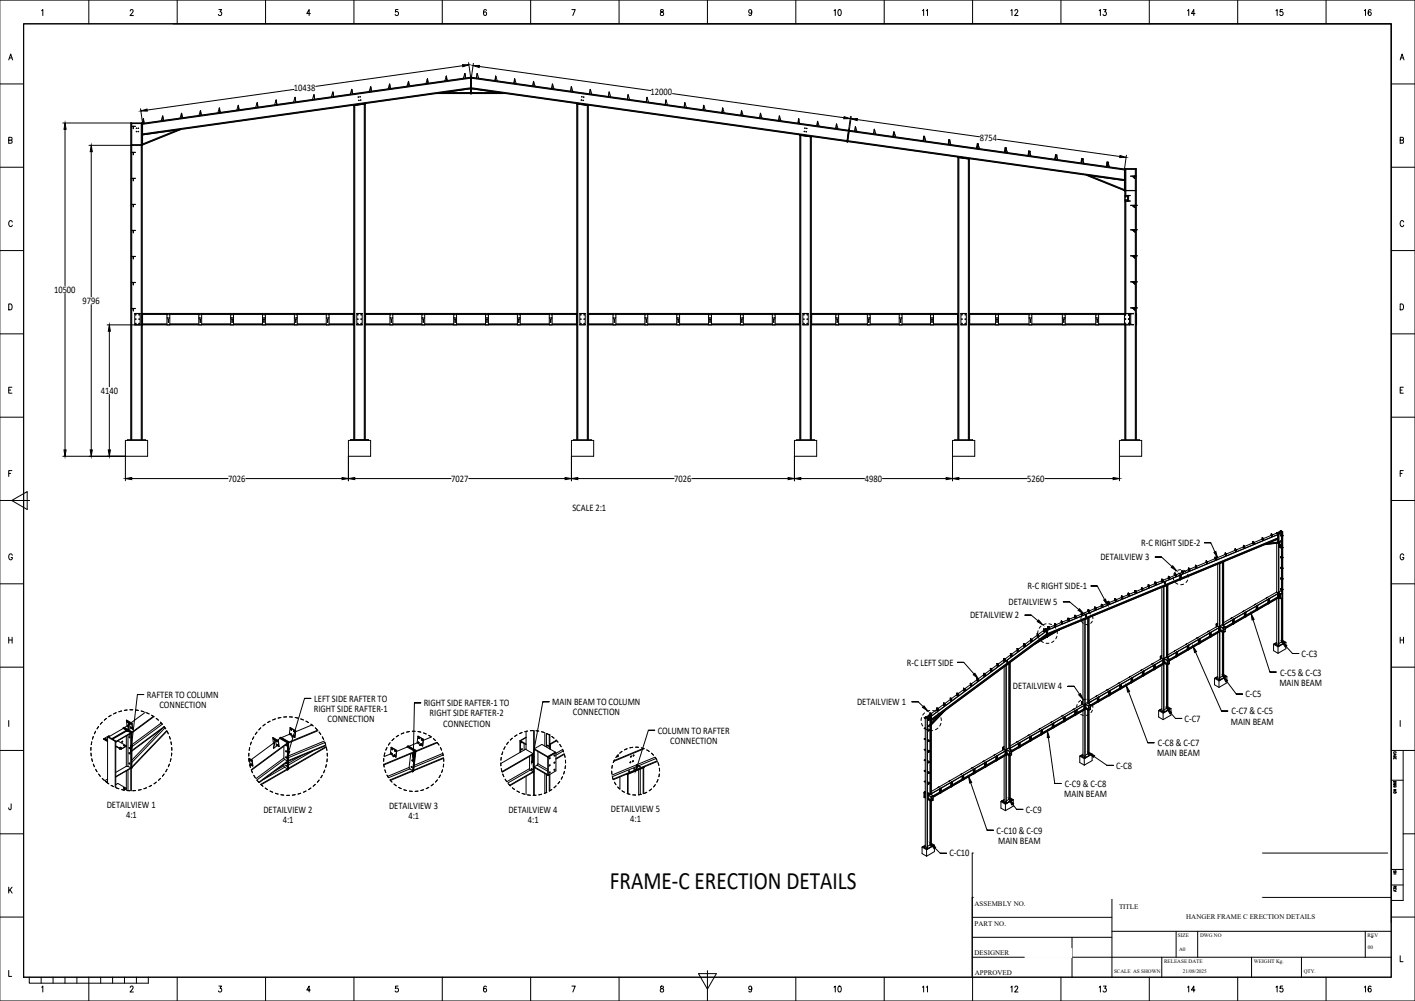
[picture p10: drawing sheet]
<svg xmlns="http://www.w3.org/2000/svg" width="1189mm" height="841mm" viewBox="0 0 1189 841" stroke-linecap="round" stroke-linejoin="round" font-family="sans-serif">
<defs><g id="words">
<text font-size="21" x="512" y="747">FRAME-C ERECTION DETAILS</text>
<g font-size="8.4">
<text x="247" y="76">10438</text>
<text x="547" y="80">12000</text>
<text x="823" y="119">8754</text>
<text x="45" y="246">10500</text>
<text x="69" y="255">9796</text>
<text x="85" y="331">4140</text>
<text x="192" y="405">7026</text>
<text x="379" y="405">7027</text>
<text x="567" y="405">7026</text>
<text x="727" y="405">4980</text>
<text x="863" y="405">5260</text>
<text x="481" y="429">SCALE 2:1</text>
<text x="959" y="459">R-C RIGHT SIDE-2</text>
<text x="925" y="471">DETAILVIEW 3</text>
<text x="863" y="495">R-C RIGHT SIDE-1</text>
<text x="847" y="508">DETAILVIEW 5</text>
<text x="815" y="520">DETAILVIEW 2</text>
<text x="1094" y="552">C-C3</text>
<text x="762" y="559">R-C LEFT SIDE</text>
<text x="1075" y="568">C-C5 &amp; C-C3</text>
<text x="851" y="579">DETAILVIEW 4</text>
<text x="1075" y="576">MAIN BEAM</text>
<text x="123" y="586">RAFTER TO COLUMN</text>
<text x="1046" y="586">C-C5</text>
<text x="264" y="589">LEFT SIDE RAFTER TO</text>
<text x="356" y="593">RIGHT SIDE RAFTER-1 TO</text>
<text x="464" y="592">MAIN BEAM TO COLUMN</text>
<text x="720" y="592">DETAILVIEW 1</text>
<text x="134" y="595">CONNECTION</text>
<text x="264" y="598">RIGHT SIDE RAFTER-1</text>
<text x="361" y="602">RIGHT SIDE RAFTER-2</text>
<text x="481" y="601">CONNECTION</text>
<text x="1035" y="600">C-C7 &amp; C-C5</text>
<text x="275" y="607">CONNECTION</text>
<text x="372" y="610">CONNECTION</text>
<text x="995" y="606">C-C7</text>
<text x="1034" y="609">MAIN BEAM</text>
<text x="553" y="616">COLUMN TO RAFTER</text>
<text x="563" y="625">CONNECTION</text>
<text x="973" y="627">C-C8 &amp; C-C7</text>
<text x="972" y="635">MAIN BEAM</text>
<text x="938" y="646">C-C8</text>
<text x="895" y="661">C-C9 &amp; C-C8</text>
<text x="894" y="670">MAIN BEAM</text>
<text x="90" y="679">DETAILVIEW 1</text>
<text x="221" y="683">DETAILVIEW 2</text>
<text x="327" y="679">DETAILVIEW 3</text>
<text x="427" y="683">DETAILVIEW 4</text>
<text x="513" y="682">DETAILVIEW 5</text>
<text x="862" y="683">C-C9</text>
<text x="106" y="687">4:1</text>
<text x="343" y="688">4:1</text>
<text x="238" y="691">4:1</text>
<text x="443" y="691">4:1</text>
<text x="530" y="691">4:1</text>
<text x="837" y="700">C-C10 &amp; C-C9</text>
<text x="839" y="709">MAIN BEAM</text>
<text x="798" y="720">C-C10</text>
</g>
<g font-size="5.9">
<text x="819" y="761">ASSEMBLY NO.</text>
<text x="940" y="764">TITLE</text>
<text x="997" y="772">HANGER FRAME C ERECTION DETAILS</text>
<text x="819" y="778">PART NO.</text>
<text x="819" y="802">DESIGNER</text>
<text x="819" y="819">APPROVED</text>
</g>
<g font-size="4.4">
<text x="990" y="788">SIZE</text>
<text x="1008" y="788">DWG NO</text>
<text x="1149" y="788">REV</text>
<text x="1149" y="798">00</text>
<text x="991" y="799">A0</text>
<text x="978" y="809">RELEASE DATE</text>
<text x="1054" y="809">WEIGHT Kg.</text>
<text x="936" y="818">SCALE AS SHOWN</text>
<text x="994" y="818">21/08/2025</text>
<text x="1095" y="818">QTY.</text>
</g>
</g></defs>
<g fill="#000" stroke="#000" stroke-width=".84">
<path d="M389 54h5l-5 2zM397 55h6v2zM118 93l6-1v1zM709 98l5 2h-5zM715 100h5v1zM55 103l1 6h-2zM77 122l1 5h-2zM941 131l5 1h-5zM92 273l1 5h-2zM54 378h2l-1 5zM76 378h2l-1 5zM91 378h2l-1 5z"/>
<path d="M105 402l6-1v2zM287 401l6 1-6 1zM293 402l5-1v2zM475 401l5 1-5 1zM480 402l5-1v2zM662 401l5 1-5 1zM667 402l6-1v2zM795 401l5 1-5 1zM800 402l6-1v2zM935 401l6 1-6 1zM985 475l4 5-5-3zM1020 464l2-1 1 6z"/>
<path d="M907 511l3 5-4-3zM927 504l2-1 2 5zM873 521l3 4-4-3zM1051 516l3 4-2 1zM1002 543l3 5h-1zM1077 539l4 4-1 1zM818 567l1-1 3 4zM1027 568l4 4-1 1zM776 593l4 4-5-3zM906 584l2-1 2 5zM946 576l3 5h-2zM980 595l4 3-1 2z"/>
<path d="M880 614l2 6h-2zM110 626l1 1-1 5zM242 631h2l-3 5zM346 634h2l-1 5zM447 635l2 1-2 5zM915 633l5 2-1 1zM535 643h1l-2 5zM814 653l2 4-1 1zM848 671l4 4-2 1zM782 709l4 3-1 1z"/>
</g>
<g fill="none" stroke="#000" stroke-width=".84">
<path d="M389 55l-124 18M394 53l1 12-275 39-2-13M398 53l-2 12 317 45M403 56l144 20M247 75l-123 17M264 80v3zM280 78l-1 3M296 75v3zM296 79l-1-3-1 3M311 73l1 4M311 73l-1 4M312 73h-1"/>
<path d="M312 73v3M312 76h.1M327 71l1 3M327 71l-1 4M328 74h.1M343 68l1 4zM343 68h.1M344 72l-1-3-1 3M359 67l-1 3M360 69h.1M360 69l-1-3 1 4M369 78l-2 1h28"/>
<path d="M369 78h26M373 78l22-3-275 38 29-4M373 78h-4M373 78h22M375 64l-1 4M375 67v-3v4M391 62l-2 4M391 62v3M391 65h.1M395 65h1v14h-1zM395 74l-275 39M395 65l-275 39"/>
<path d="M395 74l-275 38M395 66l-275 38M396 65v14M396 75l316 44M396 79h29M396 78h26M396 74l316 45M396 65l317 45M396 78h23M396 74l316 44M396 66l317 44M400 65h1"/>
<path d="M401 65h-1M401 62l1 4M401 62v3M416 67v1M416 64v3zM416 64l2 4M432 69v-3v4M432 67l2 3M448 72h.1M448 68v4zM448 69l1 3M464 74h.1"/>
<path d="M464 71v3zM464 71l1 4M480 76v1M480 73v3zM480 73l1 4M496 78v-3l-1 4M496 76l1 3M512 77l-1 4zM512 78l1 3M565 79l144 20M137 98l-1 3M152 95l1 3z"/>
<path d="M153 99v-3l-2 3M168 93l1 4M168 94l-1 3M169 93h-1M169 96h.1M184 91l-1 4M185 94l-1-3 1 3M200 89l1 3M201 92l-1-3-1 3M216 86l1 3M216 86h.1M217 90l-1-3-1 3"/>
<path d="M217 89h.1M232 85l-1 3M232 87v-3v4M248 82v3M248 86v-4l-1 4M264 83v-3l-1 4M264 83h.1M280 81v-4v4M298 89l-1 280M298 89v280M307 87v282M307 87h-1v282"/>
<path d="M307 87l-10 1M484 87l11 1M485 87v282M494 89h-1v280M494 89v280M511 81h.1M527 83l1-3-1 3M528 80l1 4M543 85v1M544 82l-1 3M544 82h.1M544 82l1 4"/>
<path d="M559 87v-3v4M559 85l2 3M575 89v1M575 86v3zM575 87l2 3M591 88v4M591 88v1M591 89l1 3M591 89v3M607 94h.1M607 91v3zM607 91l1 4"/>
<path d="M623 96h.1M623 94l1 3M623 93v4M639 98l-1 1M639 95v3zM639 96l1 3M655 98l1 3M671 100v3zM715 98l-3 21M53 103h67M55 109v131M110 103v266"/>
<path d="M110 104h9M110 106h4zM111 103v1M111 104v18M112 106h.1M112 106v2v-2M119 103v1M119 104v18M119 103v266M120 103v19h-45M120 100v3M121 103v-3v3"/>
<path d="M137 101v-4v4M149 109l-29 12M151 109h1l-32 13M151 109l-31 12M151 109h-2M654 101l1-4-1 4M671 103h.1M671 100l1 4M672 113l10 2M672 114v255M672 114h1M673 114l8 1"/>
<path d="M673 114v255M681 115h.1M681 115v254M681 115l1 254M686 105h1M687 102l1 4M687 102l-1 4M702 107v1M703 104h.1M703 104l-1 3M703 105l1 3M712 118l233 33"/>
<path d="M713 110l-1 9M713 109h1M713 109l-1 10M713 110l232 33M718 110h.1M719 106l-1 4M719 107l1 3M720 100l103 15M734 112h.1M735 109l1 4M735 109l-1 3M750 114h1"/>
<path d="M751 114h.1M751 113h.1M751 113v1M751 111l-1 3M751 111v1M751 112h.1M751 111v4M751 111h.1M751 112l1 3M752 115h.1M776 118h.1M776 117h.1"/>
<path d="M776 114v4M776 114l1 1M776 115h.1M776 115h1M776 115v3M777 115h.1M777 115l1 3M778 118h.1M797 120h.1M797 117v4M797 117l1 1M797 118h.1"/>
<path d="M798 118h.1M798 118l1 3M798 118l-1 3M838 117l103 14M77 127v122M110 122h9M110 128h4zM111 122v247M112 128h.1M112 128v2v-2M119 122v247M797 121h.1"/>
<path d="M799 121h.1M805 132l10 1M805 132v237M805 132h1v237M814 134v235M821 124h.1M821 123v1M821 123h.1M821 121v3M821 121h1v1M821 121h.1M821 121v1"/>
<path d="M822 121h.1M822 121v1M822 121l1 4M822 121l-1 4M823 125h.1M844 127h1M844 127h.1M845 125h.1M845 124v1M845 125l1 3M845 125v3M845 125l1-1h-1l-1 3"/>
<path d="M846 128h.1M864 130h.1M864 129v1M864 129h.1M864 127v3M864 127h1v1M865 128h.1M865 127v1M865 128l1 3M865 128l-1 3M865 127h.1M866 131h.1"/>
<path d="M887 133h.1M887 130v3M887 130h1v1M887 131h.1M888 131v3M888 131l-1 3M888 131h.1M888 134h.1M888 134h1M908 136h1M909 136h.1M909 133l-1 3"/>
<path d="M909 133h1v2M909 134h.1M910 134v3M910 134l-1 3M910 134h.1M910 137h.1M930 139h.1M930 136v3M930 137h.1M930 137h1M931 137h-1M931 137l1 3"/>
<path d="M931 137l-1 3M931 137h.1M931 138v-2h-1v3M932 140h.1M946 130l-1 12-231-32 231 32M110 150h4zM112 150h.1M112 150v2v-2M913 147h.1M913 147h1M913 147l32 13M914 147l31 5-233-33 233 32"/>
<path d="M914 147l31 13M916 148l29 11M945 142v121M945 142v22M945 142h9M946 142h.1M946 142v18M952 148h.1M952 148l1 2M953 148h.1M953 148v2M954 142h.1"/>
<path d="M954 142v18M954 148h-4h4M954 142v227M110 172h4zM112 172h.1M112 172v2v-2M945 160v-18h10v227M945 169v94M945 160h9M946 165h.1M946 168h.1M946 160v4"/>
<path d="M946 169v94M947 165h.1M947 168h.1M948 164v5M948 164h1h-4v5h4h-4M948 169h.1M948 165h.1M948 165v4M948 164v1M952 173h.1M952 173l1 1M953 172v1"/>
<path d="M953 173v1M954 160v209M954 172h-4l4 1M955 172v1M110 194h4zM112 194h.1M112 194v2v-2M952 193h.1M952 193l1 2M953 193h.1M953 193v2M954 193h-4h4"/>
<path d="M955 193h.1M110 215l4 1zM112 216h.1M112 216v1v-1M952 215h.1M953 215h.1M953 215v2l-1-2M954 215h-4h4M955 215h.1M110 237h.1M110 237h4M112 238h.1"/>
<path d="M112 237v2v-2M114 237h.1M952 237h.1M953 237h.1M953 237v2l-1-2M954 237h-4h4M955 237h.1M55 247v131M77 256v122M110 259h4M110 259h.1M112 260h.1"/>
<path d="M112 259v2v-2M114 259h.1M952 259h.1M952 259l1 1M953 259h.1M953 259v1M954 259h-4h4M955 259h.1M92 278v47M113 273v-10h5v10M119 263h178M120 273h20"/>
<path d="M120 264h20M120 263v10M120 272h20M140 263v10M141 264h.1M141 268h1M141 268l1 3zM142 264h.1M143 273h24M143 264h24M143 263v10M143 272h24"/>
<path d="M167 263v10M167 264h1M168 268h.1M168 268v3zM169 264h.1M169 273h25M169 264h25M169 263v10M169 272h25M194 263v10M194 264h.1M195 268h.1"/>
<path d="M195 268v3zM196 264h.1M196 273h25M196 264h25M196 263v10M196 272h25M221 263v10M221 264h.1M222 268h.1M222 268v3zM222 264h1M223 273h24"/>
<path d="M223 264h24M223 263v10M223 272h24M247 263v10M248 264h.1M248 268h1M248 268l1 3zM249 264h.1M250 273h24M250 264h24M250 263v10M250 272h24"/>
<path d="M274 263v10M274 264h1M275 268h.1M275 268v3zM276 264h.1M277 273h20M277 264h20M277 263v10M277 272h20M297 263v10M297 273h-207M300 263h4v10h-4z"/>
<path d="M307 273h178M307 263h178M307 273h21M307 264h21M307 263v10M307 272h21M328 263v10M328 264h.1M329 268h.1M329 268v3zM329 264h1M330 273h24"/>
<path d="M330 264h24M330 263v10M330 272h24M354 263v10M355 264h.1M355 268h1M355 268l1 3zM356 264h1M357 273h24M357 264h24M357 263v10M357 272h24"/>
<path d="M381 263v10M381 264h1M382 268h1M382 268l1 3zM383 264h.1M384 273h24M384 264h24M384 263v10M384 272h24M408 263v10M408 264h1M409 268h.1"/>
<path d="M409 268v3zM410 264h.1M410 273h25M410 264h25M410 263v10M410 272h25M435 263v10M435 264h.1M436 268h.1M436 268v3zM437 264h.1M437 273h24"/>
<path d="M437 264h24M437 263v10M437 272h24M461 263v10M462 264h.1M463 268h.1M463 268v3zM463 264h1M464 273h20M464 264h20M464 263v10M464 272h20"/>
<path d="M484 263v10M487 263h5v10h-5zM494 273h178M494 263h178M495 273h20M495 264h20M495 263v10M495 272h20M515 263v10M515 264h1M516 268h.1M516 268v3z"/>
<path d="M517 264h.1M517 273h25M517 264h25M517 263v10M517 272h25M542 263v10M542 264h.1M543 268h.1M543 268v3zM544 264h.1M544 273h25M544 264h25"/>
<path d="M544 263v10M544 272h25M569 263v10M569 264h.1M570 268h.1M570 268v3zM570 264h1M571 273h24M571 264h24M571 263v10M571 272h24M595 263v10"/>
<path d="M596 264h.1M596 268h1M596 268l1 3zM597 264h.1M598 273h24M598 264h24M598 263v10M598 272h24M622 263v10M622 264h1M623 268h.1M623 268v3z"/>
<path d="M624 264h.1M625 273h24M625 264h24M625 263v10M625 272h24M649 263v10M649 264h.1M650 268h.1M650 268v3zM651 264h.1M651 273h21M651 264h21"/>
<path d="M651 263v10M651 272h21M672 263v10M675 263h4v10h-4zM682 273h123M682 263h123M682 273h20M682 264h20M682 263v10M682 272h20M702 263v10M702 264h1"/>
<path d="M703 268h1M703 268l1 3zM704 264h.1M705 273h24M705 264h24M705 263v10M705 272h24M729 263v10M729 264h.1M730 268h.1M730 268v3zM731 264h.1"/>
<path d="M731 273h24M731 264h24M731 263v10M731 272h24M755 263v10M756 264h.1M757 268h.1M757 268v3zM757 264h1M758 273h24M758 264h24M758 263v10"/>
<path d="M758 272h24M782 263v10M782 264h.1M783 268h.1M783 268v3zM784 264h.1M784 263v10M784 273h20M784 264h20M784 272h20M804 263v10M807 263h5v10h-5z"/>
<path d="M814 263h138l-3 1M815 273h21M815 264h21M815 263v10M815 272h21M836 263v10M837 264h.1M838 268v3zM838 268h.1M838 264h1M839 273h26M839 264h26"/>
<path d="M839 263v10M839 272h26M865 263v10M865 264h.1M866 268v3zM866 268h.1M866 264h1M867 263v10M867 273h26M867 264h26M867 272h26M893 263v10"/>
<path d="M893 264h.1M894 268v3zM894 268h.1M894 264h1M895 273h26M895 264h26M895 263v10M895 272h26M921 263v10M921 264h.1M922 268v3zM922 268h.1"/>
<path d="M922 264h1M923 263v10M923 273h22M923 264h22M923 272h22M945 263v10M945 273v96M946 268h.1M946 264v1M946 272h.1M946 273v96M948 268h.1"/>
<path d="M948 264v1M948 272h.1M949 263v10M949 273h3h-138M949 272h1M949 264h1M950 272l1 1M950 264v8M951 264h-1M955 263v10M955 273h.1M955 264h.1"/>
<path d="M92 331v47M107 370v-1h15v1M295 370v-1h15v1M482 370v-1h15v1M669 370v-1h15v1M802 370v-1h15v1M942 370v-1h15v1M53 383h71v-13h-19v34M293 383h18v-13h-18v34M480 383h19v-13h-19v34M667 383h19v-13h-19v34M800 383h19v-13h-19v34"/>
<path d="M941 383h18v-13h-18v34M111 402h81M206 402h81M298 402h81M394 402h81M485 402h81M581 402h81M673 402h53M741 402h54M806 402h57M878 402h57M1017 456h-5h5l4 8"/>
<path d="M1045 460l-7 2M1045 460h.1M1045 459v1M1045 458v1M1045 458v2M1045 458h.1M1045 459h.1M1045 458l1 1M1046 459h-1M1046 459l-1 1M1053 456l-7 3M1053 456v1"/>
<path d="M1053 456h.1M1053 455v1M1053 455h.1M1053 455l1 1M1053 457h.1M1053 456h1M1054 456l-1 1M1060 453l-7 3M1060 453l1 1M1061 453h.1M1061 452h.1M1061 452l-1 1"/>
<path d="M1061 454h.1M1061 453v1M1061 452v1M1061 453h1M1061 452v2M1062 454h-1M1062 453v1M1063 458h.1M1068 450l-7 3M1068 450l1 1M1068 450h.1M1068 449h1"/>
<path d="M1068 449v1M1068 449h.1M1068 450v1M1068 451h.1M1068 450h1M1069 449h.1M1069 450h.1M1069 449v2M1073 448l1 1-194 81M1073 448l1 1M1073 448l-4 2M1073 448h.1"/>
<path d="M1073 448h1M1073 456v41M1073 452h1M1073 455l1 1M1073 449v3M1073 453v2M1073 452l-81 34M1073 455l-7 1M1074 452v1l-194 80M1074 456h.1M1074 452l-82 34M1074 456l-9 1"/>
<path d="M1074 448h.1M1074 453h.1M1074 452h.1M1074 455h.1M1074 450h.1M1074 449h.1M1074 448v1M1074 448l3-1h1l-4 2M1074 449v7M1074 456l-11 2M1074 449v93M1074 457l1 1"/>
<path d="M1074 459l1 1M1074 457h1l1 1M1074 459h.1M1074 459h1M1075 459h-1M1075 458v1M1075 459h.1M1075 458v2M1075 458h.1M1075 460h.1M1076 458h.1M1076 459v1"/>
<path d="M1076 459h.1M1076 449v1M1076 458h-1M1076 446h1M1076 446l-3 2M1076 446l2 1M1076 446h.1M1076 460h.1M1076 458v2M1076 460h-1M1076 450h1M1076 450h.1"/>
<path d="M1077 446h.1M1077 446l-3 2M1077 450h-1M1077 450h.1M1077 446v1M1077 448v1M1077 450v4M1077 455v4M1077 449h.1M1077 459h.1M1077 459h-1M1077 449h-1"/>
<path d="M1077 446l1 1M1077 447v2M1077 459l1 1M1077 449l1 1M1078 460h.1M1078 450h.1M1077 460h1M1077 450h1M1077 460h.1M1078 454l-4 2M1078 447v3M1078 450v10"/>
<path d="M1078 454h-1l-3 1M1078 447h.1M1078 450h-2M976 468h-5h5l9 8M992 479h-2M993 480h1M993 480v1M993 480h.1M994 479l2 1M998 479l-4 2M998 479h1M998 477l2 1"/>
<path d="M998 477v2M999 479h.1M999 477h-1M999 478h.1M1000 478l-1 1M1000 478h.1M1004 476l-4 2M1004 476l1 1M1004 476h.1M1004 475l1 1M1004 475v1M1004 476h1"/>
<path d="M1005 476h.1M1004 475h.1M1005 476h-1M1005 475h.1M1005 477h.1M1005 476v1M1011 479h.1M1012 478h.1M1013 473l-8 3M1013 473h1M1013 478h.1M1013 478h1"/>
<path d="M1013 472v1M1013 471l1 1M1013 471v2M1013 472l1 1M1013 471h.1M1014 472h.1M1014 473h.1M1014 472h-1M1014 471h.1M1014 472v1M1014 471v1M1021 469l-7 3"/>
<path d="M1021 469l1 1M1021 469h.1M1021 468l1 1M1021 468v1M1021 469v1M1021 468h.1M1021 470h.1M1021 469h1M1022 469h.1M1022 470h.1M1022 469v1M1023 474v52"/>
<path d="M1024 473l1 1M1025 474l3-2v54M1025 473v1M1025 473v97M1025 473h.1M1026 472h.1M1027 473v52M1027 472h.1M1027 472v54M1028 472v54M1029 466l-7 3M1029 466l1 1"/>
<path d="M1029 466h.1M1029 466h1M1029 465h1M1029 465v1M1029 465h.1M1030 466h.1M1030 465h.1M1030 466h-1M1030 467h.1M1030 466v1M1030 465v2M1038 462v1"/>
<path d="M1038 462l-8 4M1038 462h.1M1038 461l1 1M1038 461v1M1038 463h.1M1038 461h.1M1038 462l1 1M1039 462h-1M1039 462l-1 1M1039 463h-1M1039 463h.1M1076 477v1"/>
<path d="M1076 468v1M1076 468h.1M1076 477h.1M1076 460h1M1076 469h1M1076 477h1M1076 460v1M1076 469h.1M1076 478h.1M1076 477l1 1M1077 477h-1M1077 477v1"/>
<path d="M1077 469h.1M1077 460v7M1077 469v7M1077 478v7M1077 476h.1M1077 476l-1 1M1077 467h.1M1077 467l-1 1M1077 478h.1M1077 476l1 1M1077 467l1 2M1078 477h.1"/>
<path d="M1077 477h1M1077 468h1M1078 468h.1M1077 477h.1M1077 468h.1M1078 460v8M1078 469v8M1078 478v8M1078 460h-2M1078 477l-2 1M1078 469h-2M1078 469h.1"/>
<path d="M1078 477v1M922 492h-5h5l6 12M948 500h1M948 500l-5 2M948 498l1 1M948 498v2M948 500h.1M948 498h.1M948 499h.1M949 499h.1M949 499v1M953 497l1 1"/>
<path d="M953 497l-4 2M953 496l2 1M953 496v1M953 497h1M953 497h.1M953 496h.1M954 496h.1M954 496v1M954 497h.1M954 498h.1M955 497l-1 1M955 497h.1"/>
<path d="M959 495l1 1M959 495l-4 2M959 494h1M959 494v1M959 495h.1M959 494h.1M959 496h1M960 495v1M960 495h.1M960 496h.1M960 494h.1M960 494v1"/>
<path d="M960 494v2M965 493h1M965 493l-5 2M965 491l1 1M965 491v2M965 493h.1M965 491h.1M965 492h.1M965 492h1M966 493h.1M966 493h-1M966 492h.1"/>
<path d="M966 492v1M970 490l1 1M970 490l-4 2M970 489l1 1M970 489v1M970 490h.1M970 490h1M970 489h.1M971 490h.1M971 491h.1M971 490v1M976 488l1 1"/>
<path d="M976 488l-5 2M976 487h1M976 487v1M976 488h.1M976 487h.1M976 494v59M976 489h.1M976 488v1M977 488h.1M977 489h-1M977 487v1M977 487h.1"/>
<path d="M977 487v2M978 493h.1M978 493v104M978 492h.1M978 490v1M978 490h.1M979 489h-1M979 489h.1M979 490h.1M979 492h.1M980 492v61M980 491h.1"/>
<path d="M981 492v61M981 491l-3 2M981 486h2M981 486l-4 2M982 484l1 1M982 484l-1 2M982 486h.1M982 485h.1M982 485h1M982 486h1M983 485h.1M983 486h.1"/>
<path d="M983 485v1M986 485v2M987 483l1 1M987 483l-4 2M987 483h.1M987 482l1 1M987 482v1M987 482h.1M987 482h1M988 480l-2 3M988 489l2 2M988 483h.1"/>
<path d="M988 482h.1M988 482v1M988 484h.1M988 483v1M991 482l1 1M991 482l-3 1M991 482h.1M991 486v1M991 486l-111 46M991 487h1M991 487l-111 46M991 483v3"/>
<path d="M991 486h.1M991 486h1M992 486h.1M992 487h.1M992 485h.1M992 483h.1M992 483v4M993 481l1 1M993 481l-2 1M993 481h.1M993 482h.1M993 481v1"/>
<path d="M994 481h.1M994 482h-1M994 480h.1M994 480v1M994 482h.1M994 480v2M994 491h-2M998 483v2M998 487l-2 2M1073 497l1 1M1073 497v1M1073 499v3"/>
<path d="M1074 499h.1M1074 499l-17 10M1074 498l-46 27M1074 498l-1-1-45 26M1074 498v4M1074 498l1 1M1074 497l2-1 2 3M1075 499v2M1075 499l1 4M1075 499h1M1076 500h.1M1076 495v1"/>
<path d="M1076 486v1M1076 486h.1M1076 495h.1M1076 499h.1M1076 499v1M1076 486l1 1M1076 495h1M1076 486h1M1076 487h.1M1076 496h.1M1077 486h.1M1077 495h-1"/>
<path d="M1077 495h.1M1077 487v7M1077 496v1M1077 494h.1M1077 494l-1 1M1077 485h.1M1077 485l-1 1M1077 496v2M1077 494l1 1M1077 485l1 1M1077 499h.1M1078 495h.1"/>
<path d="M1078 486h.1M1077 495h1M1078 499h-3M1078 499h.1M1078 487v8M1078 495v45M1078 499h-2M1078 486v9M1078 495l-2 1M1078 486l-2 1M866 517h-5h5l6 5M897 519l1 1"/>
<path d="M897 519v2M897 519h.1M897 520h1M897 520h.1M898 520h.1M899 506h-6h6l7 6M903 518l1 1M903 518l-5 2M903 517l1 1M903 517v1M903 518h.1M903 517h.1"/>
<path d="M903 519h.1M904 519h.1M904 519h-1M904 518h.1M904 518v1M908 516l1 1M908 516l-4 2M908 515h2M908 515v1M909 516h.1M909 515h-1M909 515h.1"/>
<path d="M909 518l-1 2M909 517h.1M909 516v1M909 515v1M910 517h-1M910 515l-1 2M910 515h.1M912 520h.1M912 518h.1M912 515l-2 1M912 517h.1M913 518h.1"/>
<path d="M913 517h.1M913 516v1M913 516h.1M913 519h.1M914 520v71M914 519h.1M914 514h1M914 514l-4 2M914 512l1 1M914 512v2M914 514h.1M914 512h.1"/>
<path d="M914 519v72M914 513h.1M914 515l2 1M915 514h.1M915 513h.1M915 519v72M915 513v1M918 518v2M920 511l1 1M920 511l-5 2M920 510l1 1M920 510v1"/>
<path d="M920 511h.1M920 510h.1M920 512h.1M920 512h1M920 511h1M921 511h.1M921 512h.1M921 511v1M925 509l1 1M925 509l-4 2M925 508h1M925 508v1"/>
<path d="M925 508h2M925 509h.1M925 509h1M926 508h.1M926 509h-1M926 509h.1M926 509v1M926 510h.1M926 508v1M926 508v2M927 508h-1M931 507h1"/>
<path d="M931 507l-4 2M931 507h.1M931 505l1 1M931 505v2M931 505h.1M931 506h.1M932 507h.1M932 507h-1M932 506h.1M932 506v1M936 504l2 1M936 504l-4 2"/>
<path d="M937 504h.1M937 503l1 1M937 503l-1 1M937 503h.1M937 503v1M937 505h.1M937 504h1M938 504h.1M938 504h-1M938 505h.1M938 504v1M942 502l1 1"/>
<path d="M942 502l-4 2M942 502h.1M942 501h1M942 501v1M942 501h.1M943 501h.1M943 503h.1M943 502v1M943 502h.1M943 501v1M943 501v2M949 500h.1"/>
<path d="M1035 519l-1 1M1035 519h.1M1044 514h.1M1045 513h.1M1045 513l-1 1M1045 515l1 3M1045 518l-8 5M1046 518l-10 5 1-1M1046 518h.1M1046 519l-9 5M1046 515l-9 5M1046 515v4"/>
<path d="M1046 515h.1M1046 519h.1M1046 516h.1M1046 517v1l1-1M1046 517h1M1047 515h.1M1047 516h.1M1047 518l-1 1M1047 514l-1 1M1047 514v3M1047 518h.1M1047 517h.1"/>
<path d="M1054 508h.1M1055 508h-1M1055 509l1 3M1055 512l-8 5M1056 512l-9 5M1056 512h.1M1056 509l-9 5M1056 513l-9 5M1056 509v4M1056 509h.1M1056 511h.1M1056 509v1"/>
<path d="M1056 511v1h1M1056 511h1M1056 510h.1M1057 509h.1M1057 510h.1M1057 510h-1M1057 509h-1M1057 509v2M1057 512v1M1057 511v1M1057 511h.1M1064 502h.1"/>
<path d="M1065 502h-1M1065 506l1 1M1065 504v2M1065 506l-8 5M1065 507l-8 4M1066 507h.1M1066 507l-9 5M1066 503v4zM1066 505h.1M1066 504h.1M1066 506h.1M1066 505l1 1"/>
<path d="M1066 505v1M1066 503h.1M1067 503h-1M1067 504l-1 1M1067 503h.1M1067 504h.1M1067 503l-1 1M1067 506v1l-20 11M1067 503v2M1067 506h-1M1067 506h.1M1073 503v38l1 1"/>
<path d="M1073 502h1M1073 502l-6 3M1074 502l-7 4M1074 502h.1M1074 500h.1M1074 502l-7 5M1074 501l1 2M1075 501h-1M1075 501h.1M1075 503h.1M1075 503h1M1076 503h.1"/>
<path d="M1076 501h.1M1076 502h.1M1076 502v1M1077 503v36M1077 501h.1M1077 502h.1M1078 503h-2M866 537h1M866 537v1M866 537h.1M866 539h.1M866 538l-5 3"/>
<path d="M866 538h.1M866 537v2M866 537l1 1-1 1M866 538l1 1M867 537h.1M867 538h.1M867 537v2M867 538v1M871 533h2M871 533l1 1M871 532v1M872 535h.1"/>
<path d="M872 534h.1M872 534l-5 3M872 533h.1M872 533v2M872 533v1v1M872 534h1M872 530v2M872 535l1 2M872 533l1 1M873 533h-1M873 534h.1M875 526l-2 2"/>
<path d="M875 539l2 1M877 528l1 1M877 528v2M877 528h.1M877 530v1M877 530l-5 3M877 529h.1M877 531h.1M877 530h.1M877 529v1M877 529v2M877 529l1 1-1 1"/>
<path d="M878 530h.1M878 529h.1M878 529v1M878 528l2 1M878 529l2 1-97 72M878 528h.1M879 524l-2 1M879 534v1M879 533h.1M879 530v3M879 534h.1M879 534l-2 1"/>
<path d="M879 533l-96 71M879 535h1l-10 6 10-6M879 533h1l-97 73M879 535l-4 2M879 533l-96 72M880 534h.1M880 530h.1M880 531h.1M880 533h.1M880 532v1M880 535h.1M880 529v6"/>
<path d="M880 530l-97 72M880 529h.1M880 528h1M880 528h-1M881 526l1 1M881 526l-1 2M881 528h.1M881 526h.1M881 527h.1M881 524l3 1M882 528h-1M882 527l-1 1"/>
<path d="M882 527h.1M882 527v1M883 532l-3 2M885 531l-5 3M885 526l2 2M886 539l-2 1M886 525l1 1M886 525l-4 2M886 524l1 1M886 524v1M886 525h.1M886 524h.1"/>
<path d="M886 526h.1M887 526h.1M887 526h-1M887 525h.1M887 525v1M888 530v2M888 535l-1 2M889 529h1l-10 6M891 523l2 1M891 523l-4 2M892 522h1M892 522l-1 1"/>
<path d="M892 523h.1M892 522h.1M892 524h.1M892 523v1M892 522l1 1M892 523h1M893 523h.1M893 522v1M893 524h.1M893 522v2M897 521h1M897 521l-4 2"/>
<path d="M897 521h.1M898 521h.1M898 520v1M909 522l1 2M910 521v70M911 520v1M911 521l4-2v72M912 520v116M912 525h2M918 522l-2 2M1006 536h1zM1006 536h.1"/>
<path d="M1007 537v3M1007 540l-8 5M1007 537h.1M1007 537h1v2M1007 537l-8 5M1007 537v4M1008 538l-1 1M1008 537h-1M1008 537h.1M1008 537l-1 1M1008 539h.1M1008 539h-1"/>
<path d="M1008 539v1M1008 540h.1M1008 539h1M1008 538h.1M1008 540v1M1009 539v1M1009 540h-1M1009 539h.1M1015 531l1-1zM1016 530h.1M1016 535h1M1016 532v3"/>
<path d="M1016 535l-8 4M1016 535l-7 4M1017 535l-9 5M1017 532l-10 5M1017 532v4M1017 532h.1M1017 536h.1M1017 533h.1M1017 534h1M1017 534v1l1-1M1017 533v1M1017 531h1"/>
<path d="M1017 531v1M1018 531l-1 1M1018 534v1l-1 1M1018 531v3M1022 524l1 1M1022 524v3M1022 525h.1M1022 526h.1M1023 525v1M1023 532v37l2 1M1023 526l2 1M1023 524h-1"/>
<path d="M1023 526h.1M1024 530h.1M1024 528v2M1024 530l-6 4M1024 530l1 1-7 4M1024 529h.1M1024 527h.1M1025 527l-7 4M1025 527l-44 25M1025 527v4M1025 527l-2-1-42 24M1025 529v1l3 2"/>
<path d="M1025 529l3 2M1026 529h-1M1026 527v2M1026 529l2 1M1027 531v37M1028 525h.1M1028 528v4M1028 528h.1M1028 532h.1M1028 531v37M1028 531h.1M1028 529h.1"/>
<path d="M1028 530h.1M1029 527v1M1029 530h.1M1029 527h.1M1029 529h.1M1029 527l-1 1M1029 527l-3-2-1 1 3 2M1029 527v4l-1 1M1036 523v1M1036 521v2M1036 523l-7 4M1036 524l-7 3"/>
<path d="M1036 524l-7 4M1036 521l-8 4M1036 521v3M1036 521h.1M1036 524h.1M1036 522h.1M1037 522v1M1037 521h.1M1037 522h.1M1037 520h.1M1037 520v1M1037 520l-1 1"/>
<path d="M1037 523v1h-1M1037 520v2M1053 521l14 44h5h-5M1073 540l-2 1M1077 539h.1M1077 539l-3 2M1077 539l1 1M1078 539l2 1M1078 538l2 2M1079 540h.1M1080 540l-6 3M1080 540v5l-6 4"/>
<path d="M810 556h-6h6l8 10M838 557l1 1M838 557v2M838 557h.1M838 558h.1M838 559h.1M838 559l-5 3M838 560h.1M838 558v1M838 558v2M838 558v1v1M838 559h1"/>
<path d="M838 558h1M839 559h.1M839 558h-1M839 558h.1M839 558v1M843 553l1 1M843 553v1M843 553h.1M843 554l1 1M843 554l-4 4M843 554h.1M843 554h1"/>
<path d="M844 554h.1M844 554l-1 1M844 554v1h-1M844 555h1M844 555h.1M844 554l1 1M845 555h.1M845 559h.1M845 559v115M845 558h1M846 558h-1M846 555h.1"/>
<path d="M846 556h.1M847 558h.1M847 556h-1M847 556h.1M848 558v71M848 557h.1M848 557v72M849 557h.1M849 557v73M849 557l-4 2M849 549l1 1M849 549v1"/>
<path d="M849 551h.1M849 550l-5 4M849 549h.1M849 550h.1M849 550v1M850 550v1h-1M850 551h.1M850 550h.1M850 550v1M855 545l1 1M855 545v1M855 545h.1"/>
<path d="M855 547h.1M855 546h.1M855 546l-5 4M855 546v1M855 547h1M855 546h1M856 546l-1 1M856 546h-1M856 546v1M856 547h.1M856 546h.1M860 541h1"/>
<path d="M860 541v1M860 541h.1M860 542l-4 3M860 542h.1M860 543h.1M861 541h-1M861 541l-1 2M861 541h.1M861 541v2h-1M861 542v1M861 542h.1M861 541v1"/>
<path d="M861 541v2M881 540h-2M968 558h.1M968 558l1-1zM969 559v3M970 559v4M970 559l-9 5M970 559h.1M970 560h.1M970 558h1M971 558l-1 1M975 551l1 1-1-1"/>
<path d="M975 551h1h-1M975 551v3M975 552h.1M975 553h.1M976 552v1M976 553l-61 36M976 553l2 1M976 559v37l2 1M976 553h.1M977 557v1M977 557l-6 4v-3M977 555v2"/>
<path d="M977 558h1l-7 4 7-4M977 558l-6 3M977 558h.1M977 556h.1M977 557h.1M977 555h.1M977 554h.1M978 554l-63 36M978 554v4M978 554l-7 4M978 558h.1M978 557l3 2"/>
<path d="M978 553l3 2M978 557l3 1M979 556l-1 1M979 556l2 1M979 554v2M980 558v37M980 559v36M981 552h.1M981 555v4M981 555h.1M981 559h.1M981 558h.1"/>
<path d="M981 557h.1M981 558v38M981 552v1M982 557h.1M982 557v1M982 554v1M982 556h.1M982 554h.1M982 554l-1 1M982 554l-2-2-2 1 3 2M982 554v4l-1 1M987 547h.1"/>
<path d="M988 546v1M988 547h-1M988 551h.1M988 548v3M988 551l-6 3M988 552l-6 3M988 548l1 4M988 548h1M988 552h1M989 548h.1M989 549h.1M989 550h.1"/>
<path d="M989 550h1M989 550v1l1-1M989 551v1M989 548l-8 4M989 548h-1M989 548v2M989 551h.1M990 550h.1M996 542l1-1zM996 542h.1M997 543l1 3M997 545l-7 5"/>
<path d="M998 546l-8 4M998 546h.1M998 546l-9 5M998 543h.1M998 543l-9 5M998 543v3M998 544h.1M998 544v1M998 545h.1M998 544l1 1M999 544h.1M999 543h.1"/>
<path d="M999 542v1M999 542l-1 1M999 546h-1M999 542v2M999 545v1M999 545h.1M999 545h-1M1004 548l22 49h6h-6M1007 540h.1M1007 541l-8 5M1007 541h.1M1008 541h-1"/>
<path d="M1070 541l4 2M1070 541v6l4 2M1071 541l3 2M1071 541h.1M1071 541h-1M1072 541h.1M1074 543v6M1074 542h.1M1074 543h.1M1081 543l5 6h5h-5M810 578l1 1M810 578v2"/>
<path d="M810 578h.1M810 578v1M810 579l-5 4M810 579h.1M810 579v1M810 580h1M810 579h1M810 580h.1M811 580h.1M811 579h.1M811 579v1M815 574l1 1"/>
<path d="M815 574v1M815 574h.1M815 575h1M815 575l-4 4M815 576h.1M815 574h1M816 575h.1M816 574v1M816 575l-1 1M816 575v1h-1M816 576h.1M816 575v1"/>
<path d="M816 575l1 1M817 576h-1M821 570l1 1M821 570v1M821 570h.1M821 572h.1M821 571l-5 4M821 571h.1M821 570v2M821 571l1 1h-1M821 571v1M822 571v1"/>
<path d="M822 571h.1M822 572h.1M826 566h2M826 566l1 1M827 566h.1M827 568h.1M827 567h.1M827 567l-5 3M827 566v2M827 567l1 1M827 566v1M827 567h1"/>
<path d="M828 567h.1M828 566v2M828 566h.1M828 568h.1M832 562h1M832 562v1M832 562h.1M832 564h.1M832 563l-5 3M832 563h.1M832 562v2M833 562h-1"/>
<path d="M833 562h.1M833 562v1l-1 1M833 563h.1M833 562v1M844 560v70M902 577h-5h5l5 6M930 580h.1M930 580l1-1zM939 574h1zM939 574h1M941 578h.1M941 576v2"/>
<path d="M941 578l-8 5M941 578v1M941 579l-8 5M941 579h.1M941 579v-4l-8 5M941 576h.1M941 577h.1M942 575l-1 1M942 577h-1M942 577l1 1M942 575h.1M942 576h.1"/>
<path d="M942 578v1h-1M942 575v2M943 578h.1M949 569h.1M949 569l1-1zM950 573h.1M950 570v3M950 573l-8 4M950 573l-8 5v-1M950 573h1M951 574l-9 5 9-5M951 574h.1"/>
<path d="M951 570h.1M951 571h.1M951 572h1M951 572v1l1-1M951 572h.1M951 569h1M952 571h.1M952 571h-1M952 570h-1M952 569l-1 1v4M952 572v1l-1 1M958 563h1z"/>
<path d="M958 563h1M960 567v1M960 565v2M960 567l-8 5v-3M960 567l-8 5M960 568h.1M960 568l-8 5 8-5M960 564l-8 5M960 564v4M960 565h.1M960 566h.1M961 566l1 1"/>
<path d="M961 566v1h1M961 564h.1M961 566h.1M961 565h.1M961 565v1M961 564h-1M961 567v1h-1M962 567h.1M969 562h.1M969 562l-8 4v-2M969 562l-7 5M969 562h1"/>
<path d="M970 563l-9 5M970 561h1M970 561v1l1-1M970 561h.1M971 562l-1 1M971 561h.1M1020 570l4 2M1020 570v5l4 3M1021 569l4 2M1021 569l4 3M1021 569l-1 1M1022 569h.1"/>
<path d="M1023 568l-2 1M1024 572v6M1025 571h.1M1025 571v1M1025 570h.1M1027 568h.1M1027 568l-2 1M1027 568h1M1028 567l2 1M1028 567l3 1M1029 568h.1M1030 568l-5 3"/>
<path d="M1030 568l-5 4M1031 572l8 11h5h-5M1031 568l-7 4M1031 568v6l-7 4M98 599l-3 1M102 597l-2 1M107 597h-3M109 596h3M114 597h2M115 584h6h-6l-4 42M119 597l2 1M122 598l-12 9"/>
<path d="M123 599l2 1M256 587h5h-5l-13 44M348 591h6h-6l-1 43M456 590h5h-5l-8 45M771 590h-5h5l5 4M777 599l-2 2M781 597l-2 1M781 599l1 1M781 599h.1M781 599l2 1M782 599h.1M782 599v1"/>
<path d="M782 600h.1M782 600v1M782 600l1 1M783 600h-1M783 600v1M784 597l2 1M787 595h1M787 595v1M787 595h.1M787 597h.1M787 596l-5 4M787 596h.1"/>
<path d="M788 595h.1M788 595l-1 2M788 595v2h-1M788 596v1M788 596h.1M788 595v1M788 599l2 2M788 595v2M790 600l-7 8M793 591h1M793 591v1M793 591h.1"/>
<path d="M793 593h.1M793 592l-5 3M793 592h.1M793 591v2M793 591v1v1M793 592l1 1M794 591h.1M794 592h.1M794 597h-1M794 597l-11 12M794 597h.1M794 591v2"/>
<path d="M794 593h.1M798 587h1M798 587v1M798 586v1M798 586l2 1M799 587h.1M798 589h1M798 588h1M798 588l-4 3M799 589h.1M799 588h.1M799 587l-1 2"/>
<path d="M799 587v2M799 587v1v1M799 588h1M799 587l1 1M800 587h-1M800 587v1M800 588h.1M804 582l1 1M804 582v2M804 584l-5 3M804 583h.1M804 584h.1"/>
<path d="M804 584v1M804 583v1M805 583h-1M805 583v1l-1 1M805 584h.1M805 583h.1M805 583v1M902 596h1zM902 596h.1M903 600h.1M903 597v3M903 600l-8 5"/>
<path d="M903 597v4M903 597h.1M903 597l-8 5M904 597h.1M904 598v1M904 599h.1M904 599h1M904 599v1h1M904 598h.1M904 597h-1M904 597v2M904 600v1"/>
<path d="M905 599v1M905 599h.1M905 592v2M905 597l1 2M908 588l-2 2M909 590h1zM909 590v2M909 590h.1M909 592h.1M909 591h.1M909 591v1M910 590v2"/>
<path d="M910 589l-1 1M910 597v38l2 1M910 591h.1M910 588h3M911 596h.1M911 596l-7 3M911 593v3M911 596l-7 4M911 596l-6 3M911 594h.1M911 593h.1M911 592v4"/>
<path d="M911 592l-62 37v1M911 592l-1-1-61 36M912 592l-8 5M912 596h-1M912 595l2 2M912 592l2 1M912 595l2 1M912 595h.1M912 592v3M914 597v36M914 591h.1M914 591h1"/>
<path d="M914 593l1 4M914 593h1M915 597h-1M915 591h.1M915 588l2 2M915 595h.1M915 593h.1M915 597v37M915 596h.1M915 590h.1M916 593h.1M916 596h.1"/>
<path d="M916 594h.1M916 592l-2 1M916 592l-3-2-1 1 2 2M916 592h.1M916 592l-1 1M916 592v4l-1 1M918 592v2M918 597l-1 2M921 585h.1M921 585h1zM922 589h.1M922 586v3"/>
<path d="M922 589l-6 3M922 589l-6 4M922 586h.1M922 590l-6 3M922 590l-6 4M922 586v4M922 586l-7 4M922 590h.1M922 587h.1M922 588h.1M923 588h.1M923 586l-1 1"/>
<path d="M923 588h-1M923 586h.1M923 588h1M923 588v1l1-1M923 587h.1M923 586h-1M923 589v1h-1M923 586v2M931 584h1M931 581v3M931 584l-8 4M932 584l-8 4"/>
<path d="M932 584h.1M932 584l-9 5 9-4M932 581v4M932 581h.1M932 585h.1M932 581l-9 5M932 582h.1M932 583v1l1-1M932 583h1M932 582v1M933 580l-1 1M933 580h.1"/>
<path d="M933 582h.1M933 582h-1M933 583v1l-1 1M933 580v3M948 581l16 43h6h-6M973 597l4 2M973 597v5l4 3M974 596l4 2M974 596l4 3M974 597h-1M976 595l-2 1M977 599v6"/>
<path d="M978 598h.1M978 598v1M980 595h.1M980 595l-2 1M980 595l1 1M981 594l2 1M981 595v1M981 594l3 1M982 595h.1M982 595v1M982 596h.1M983 595l-5 3"/>
<path d="M983 595l-5 4M984 599l4 5h5h-5M984 595l-7 4M984 595v6l-7 4M78 619v2M80 614l-1 3M83 610l-1 2M86 607l-2 2M89 604l-1 1M90 619l7 4M90 619v39M92 619v-1l-5 3"/>
<path d="M93 601l-2 1M103 612l3 1M103 612l3 1v1M103 612l-12 7M103 612h.1M104 611l6 4M104 611l-1 1M104 611l7 4M106 613v1M106 614l-12 6-4-1M106 614h2M106 614l-11 6"/>
<path d="M106 614v1M106 618v9M106 605l5 3M106 605l1 5 1 1M107 610l-2 1M107 606v1M107 606h.1M107 606l1 1M107 607h1M107 609v1M107 609h.1M107 607h.1"/>
<path d="M107 609l1 1M107 610h1M108 614l2 1M108 614v1M108 617v27M108 610h.1M108 610h-1M108 608h.1M108 608v5v-5M109 617v1l-1-1M109 607l-1 1M109 607v5l-1 1"/>
<path d="M109 617h.1M109 619h.1M109 611l2 2M109 608h1M109 608h.1M110 608h.1M110 611h.1M110 615v49M110 616l-13 7M110 611l1 1M110 615h.1M111 608v5"/>
<path d="M111 615h-1M111 615v30l-1 1M111 608h.1M127 601l2 1-18 14M129 602l-18 13M131 604l2 1M135 607l1 2-25 18M135 607l-24 19M136 613l-25 26M138 610l1 2M138 610l-27 20M138 611l-27 20"/>
<path d="M139 611l-28 30M140 614l-29 30M140 614l-29 31M140 614l1 3M142 619l1 2M213 619l-1 2M216 615l-2 2M219 612l-2 1M223 608l-2 2M227 606l-2 1M229 620l5 2M229 620l1 5"/>
<path d="M231 604l-2 1M235 620l7 4M235 620h.1M236 620l6 3M236 620h-1M236 620v-1l6 4M236 603h-2M241 602h-3M243 617l5 3M243 617l-6 3M243 602h3M244 611l4 3"/>
<path d="M244 611l-1 6M244 616v1M244 616l1 1M244 617h.1M244 617h1M244 612v1M244 612h.1M244 613h1M245 617h.1M245 613h.1M245 613h-1M245 617h-1"/>
<path d="M245 618l1 1M246 618v1M246 618h.1M246 618l1 1M246 618h1M246 619h.1M247 618h.1M247 618h-1M247 614h.1M247 614v1M247 619h.1M247 614l1 1"/>
<path d="M247 615h.1M248 615h.1M248 615h-1M248 603h2M248 614v6M248 614h.1M253 604l2 1M257 606l2 1M261 608l2 2M262 609l-14 6M265 612l2 1M267 614l-25 10"/>
<path d="M268 615l2 2M271 619l1 2M335 618l-2 1M339 616l-2 1M344 615h-2M346 614h3M351 619l5 2M351 619l-1 5 5 3M351 615h3M352 620h.1M352 620v1M356 616l2 1"/>
<path d="M360 618l2 1M362 619l-6 3M434 617l-2 2M439 615l-3 1M442 620l-5 2M442 619l-5 3M442 614v16M443 614l-2 1M448 614h-2M448 614v54M449 614v54M450 614h3"/>
<path d="M455 615h2M458 616v11M459 616v12M459 616l3 1-1 12M462 618h.1M462 618v11M464 619l1 1M545 614h5h-5l-9 29M774 603v2M774 608l1 2M777 603h.1M777 612h.1"/>
<path d="M777 612l2 1M777 603l2 1M777 603v108l2 1M777 611v1M778 602l-1 1M778 602h.1M779 603h.1M779 603v109M779 603v1M779 613l1 1M779 604l1 1M779 613h2"/>
<path d="M779 605h.1M779 614h1M780 605h.1M780 614h.1M781 603l-1 1M781 603h.1M781 604h-1M781 601h.1M781 601l-3 2M781 613h.1M781 604h.1M781 601l1 1"/>
<path d="M781 601h2M781 614h3M781 601l-3 2h-1M781 601l-2 2M781 601h1M781 609l-2 1M781 609h1M781 610v57l-1 1M781 602v7M781 613l-1 1M782 600l-1 1M782 601v1"/>
<path d="M782 601h.1M782 602v7M782 610v57M782 609l-3 2M782 605h.1M782 606h.1M782 602h.1M782 603h.1M782 608h.1M782 601h1M782 602v65M782 602l-3 2"/>
<path d="M782 602l-3 2h2l-1 1M783 601v67M783 601l-1 1M783 609h-1M783 601h.1M788 612l-2 1M789 601l-6 6M791 603v2M791 608l-1 2M864 618l1-1zM864 618h.1M865 619v3"/>
<path d="M865 619h1M865 619v4M865 619l-8 5M866 619v4M866 619h.1M866 618v1M866 618v3M866 618l-1 1M873 612v1M874 612h-1M875 616v1M875 614v2"/>
<path d="M875 616l-8 5M875 617l-9 5v-1M875 617h.1M875 617l-9 5M875 617v-4v4M875 614h.1M875 615h.1M875 615l1 1M876 615v1M876 615h-1M876 614h.1M876 615h.1"/>
<path d="M876 613v2M876 617h-1M876 616v1M876 616h.1M881 620l5 38h6h-6M883 607h1zM883 607h.1M884 611h.1M884 608v3M884 611l-8 4M884 611l-8 5M884 612l-8 5"/>
<path d="M884 612h1M885 610h.1M885 608h.1M885 609v1M885 609h.1M885 610v1l1-1M885 610h1M885 607v1M885 608h-1l1 4M885 611v1M885 608v2M885 611h.1"/>
<path d="M886 610h.1M892 602l1-1zM892 602h.1M893 605l1 1M893 603v2M894 605l-8 5M894 606l-8 4M894 606h.1M894 603v3M894 603h.1M894 603l-28 15M894 606l-9 5"/>
<path d="M894 604h.1M894 604l1 1M894 604v1h1M895 603h.1M895 604h-1M895 604v1M895 604h.1M895 602l-1 1M895 602h.1M895 606h-1M895 602v2M895 605v1"/>
<path d="M895 605h.1M903 601l-8 5M903 601h.1M904 601h-1M908 600l2 1M915 600l-2 1M76 628v2M76 633l1 2M77 623v3M77 637l1 3M87 621l3 2M88 621h2"/>
<path d="M88 621h1M89 621h-1M89 621h.1M90 621h.1M95 620v1M95 621l2 2M95 621l11-6h2l2 1-13 7M97 623v39M97 623h.1M97 627l5 2M97 627l1 1M97 624l2-1 7 4"/>
<path d="M97 627l5 3M100 629h1M101 629h-1M101 628h1M101 628h.1M102 629v1M103 623v1zM103 623h.1M103 623h-1M104 626h.1M104 626h1M106 627v17"/>
<path d="M106 627l-4 2M106 627l-4 3M109 628h.1M109 633h.1M144 623v3M144 637l-1 3M144 628v2M144 633v2M209 637l3 2M209 633v2M209 638v2M209 639h.1"/>
<path d="M210 638l-1 1M210 638h-1M210 638v5M210 628l-1 2M210 639h1M211 639h.1M211 639h-1M211 623l-1 3M212 639v5M212 639h.1M230 628h.1M230 628v1"/>
<path d="M230 624l-19 14M230 621h.1M230 621l1 1M230 621h1M230 624v1M230 624h.1M230 625h.1M231 625h-1M231 622h.1M231 622l-1 6M232 622h-1M232 622v5l-2 2"/>
<path d="M232 626l2 1M232 622l1 1M233 622v1M233 623h.1M233 622h.1M233 626h.1M234 622v5M234 622h.1M235 620l7 4-31 23M235 620l-2 2M238 637l1 1M238 627v10"/>
<path d="M238 637l-23 17M239 638l3 1-25 18-1-2M239 638l-23 17M241 626h.1M241 631h.1M241 636h.1M242 624v23M242 640l-24 18M242 625l-31 22M242 623v1M242 623v24M242 623v23v1"/>
<path d="M242 623h.1M253 635l-11 6M263 631l-21 12M272 623l-30 12M273 623l1 3M273 624l-31 13M274 626l-32 13M274 627l-32 18M274 628l-32 18M274 628l1 2M275 633v2M275 638v2"/>
<path d="M322 637v3M323 633v2M325 628l-1 2M328 624l-2 2M328 634l-5 2M329 628l4 3M329 628l-1 5 5 3M329 628l4 2M329 633v1M329 633h.1M329 633h1M329 630h1"/>
<path d="M329 629h.1M329 629v1M329 629l1 1M329 634h.1M330 633v1M330 633l-1 1M330 630h.1M330 635v1M331 635l-1 1M331 621l-2 1M331 634v1M331 634l1 1"/>
<path d="M331 635h1M332 635h.1M332 635h-1M332 630v1M332 631h.1M333 631v5M333 630v1M333 630v6M342 628l7 3M342 628l-9 3M342 627l7 4M342 627v1"/>
<path d="M343 627l6 4M343 627h-1M343 627l6 3M345 633l-1 12M347 639h.1M347 633v1M349 631l-27 11 1 2M349 631l-1 1-25 11M349 631l-2 17M349 631h.1M349 630v1M349 630l-2 18"/>
<path d="M350 624l-6 3M351 624h1M351 623v1M351 623l1 1M351 624h.1M352 624h-1M352 624h.1M352 621h.1M353 626h.1M354 625h.1M354 625v1M354 626h-1"/>
<path d="M354 625l1 1M354 621v1M354 621h.1M354 622h1M354 621l1 1M354 626h.1M354 622h.1M355 626h.1M355 626h-1M355 622h.1M356 621l-1 6M356 621h.1"/>
<path d="M364 621l2 1M367 624l-18 7v1l18-8 2 2M370 628l1 2M372 633v2M372 633l-24 10M372 634l-24 11M373 637l-25 10v1l25-11M373 637v3M421 636v3M422 632v2M424 627l-1 3M427 624l-1 1"/>
<path d="M430 620l-1 2M437 622v1M437 622v10M437 622l5 3M437 623l5 3M438 624h1M438 629v1M440 625v5M445 636v10M447 634h.1M447 634v1M448 633l-26 15"/>
<path d="M448 633v16l-19 11M448 633l-6-3-21 12M448 634l-26 15M448 633h.1M449 630l11 6M452 631v11M460 636v15M460 626l1 1M461 626h.1M461 636v15M462 637h.1M462 625h.1"/>
<path d="M462 625v5M466 634v1M467 632l-7 4M467 632l-12-7-6 4 11 7M467 632l-7 4h1M467 632h.1M467 632l-6 4M467 632v16l-6 3M467 622l2 2M467 622l-5 3M468 622l-6 3M470 625l2 2"/>
<path d="M473 630l1 2M473 630l-6 3M473 631l-6 4M474 633l-7 4M474 634l-7 4M474 634l1 2M475 639v2M516 639l-1 2M518 635l1 1M519 635l-2 1M519 634v2M523 631l-2 2"/>
<path d="M527 629l-2 1M530 635v1M532 628h-3M532 639l-1 1M532 634v1M534 628h2M539 628l2 1M541 629l-25 10M541 629l-25 11M543 630l2 1M547 633l2 2M550 636l-36 15"/>
<path d="M551 636l1 3M551 637l-37 16M552 639l-37 16M552 640l-37 15M777 621h.1M777 630h.1M777 639h.1M777 638v1M777 629v1M777 620v1M779 639l2 1-1 1M779 630l2 1-1 1"/>
<path d="M779 631l1 1M779 622h2l-1 1M779 622l1 1M779 622v1M780 632h.1M780 623h.1M781 631h.1M781 622h.1M781 631l-1 1M826 640h.1M826 640l1-1zM835 634h1z"/>
<path d="M835 634h.1M837 638v1M837 636v2M837 638l-8 5v-3M837 638l-8 5M837 639h.1M837 635h.1M837 639l-8 5M837 635v4M837 635l-8 5M837 636h.1M837 637h.1"/>
<path d="M838 637l1 1M838 637v1h1M838 635h.1M838 637h.1M838 636v1M838 636h.1M838 635h-1M838 639h-1M838 635v2M838 638v1M839 638h.1M842 628h.1"/>
<path d="M842 628l2-1-2 1M842 628v2M842 628l2 1M843 628h.1M843 630h.1M843 629v1M844 630l1 1M844 630l-62 35M844 635v38l1 1M844 630h.1M844 634h1M844 634l-6 3"/>
<path d="M844 631v3M845 634h.1M845 634l-6 4M845 633h.1M845 632h.1M845 631h.1M845 632v1M845 634l-7 5M845 631l-62 36M845 633l3 2M845 634l3 1M846 633h-1"/>
<path d="M846 633l2 1M846 633h.1M846 630v3M848 635v37M848 629h.1M848 631h.1M848 635h.1M848 631v4M849 635h.1M849 632h.1M849 633h.1M849 635v37"/>
<path d="M849 628v1M849 634h.1M849 634v1M849 629h.1M850 631h.1M850 633h.1M850 634h.1M850 632v1M850 632h.1M850 630l-2 1v4M850 630l-3-1-2 1 3 1M850 630v4l-2 1"/>
<path d="M850 630l-2 1M850 630h.1M854 623h1zM854 623v1M856 625v3M856 627l-6 4M856 628l-6 3M856 628l-6 4M856 624h.1M856 624v4M856 628h.1M856 625l-7 4"/>
<path d="M856 625h.1M856 626h.1M857 626v1M857 626l1 1M857 626h-1M857 625h.1M857 626h.1M857 624h.1M857 625v1M857 624h-1M857 628h-1M857 624v2"/>
<path d="M857 627v1M857 627h.1M858 627h-1M865 622l-8 4M865 622l-8 5-1-1M865 622h.1M865 623l-8 5M865 623h1M866 620h.1M866 620v1M866 621h1M866 621h.1"/>
<path d="M866 622v1M866 622h.1M867 621h.1M907 635l4 2M907 635v6l4 2M908 635l4 2M908 635h-1M909 635h.1M910 634l-2 1M911 637v6M911 636h1M911 636h.1"/>
<path d="M912 636h.1M914 633h.1M914 633l-2 2M914 633l1 1M915 633l2 1M915 632l3 2M916 634h.1M917 634l-5 3M917 634h.1M918 634l-7 3M918 634v5l-7 4M919 636l11 7h5h-5"/>
<path d="M78 642l1 2M80 646l2 2M83 650l1 2M86 654l2 2M89 656h.1M89 657h.1M89 656v1M89 657l2 2M90 657h.1M90 657h-1M90 655l-2 1M93 660l2 1"/>
<path d="M97 649l9-5h2l2 1-13 7M97 659l2-1 7 4M106 648v14M108 647v17M109 641h.1M110 646l-13 7M127 660l-2 1M131 657l-2 2M135 654l-2 2M138 650l-2 2M140 646l-1 2M142 642l-1 2"/>
<path d="M210 642v3M210 642l2 2M211 642h.1M211 642l1 1M211 642v1M211 642h1M211 647l1 2M211 643h.1M212 642l-1 1M213 651l1 2M238 643l1 2M238 642v1"/>
<path d="M238 643l-7 5M239 645l3 1-23 13 2 2M239 645l-18 10M240 641l1 1v-1M241 643h.1M241 647h1M242 647l-23 12M242 647h.1M265 659l-2 2M268 655l-1 2M271 651l-1 2M273 647l-1 2"/>
<path d="M274 642v3M323 647l1 2M325 651l1 2M331 659l2 1M344 645v1M344 645l-18 7M344 646l3 1M344 646l-18 7M346 644v1M346 648h1M347 647l-19 8 1 2M347 647v1l-19 8"/>
<path d="M347 648h.1M364 659l-2 1M367 655l-1 2M370 651l-1 2M372 647l-1 2M373 642l-1 2M421 641v2M421 646l1 2M422 650l1 3M424 655l2 2M427 659l2 1M442 652v16"/>
<path d="M445 646l1 1M445 646l-19 11M446 647l2 1-20 12M446 647l-19 11M447 640h.1M447 646h.1M448 648v1M449 645l11 6M451 643l-2 1 11 7M451 643l9 5M452 642l-1 1M452 642l8 4"/>
<path d="M458 650v16M459 651v15M460 651h1M460 651h.1M461 651l1 14 2-2M462 649h.1M462 643h.1M462 651v13M466 647h.1M466 646v1M466 640v1M470 657l-1 2"/>
<path d="M473 653l-1 2M474 648v2M475 643v3M514 648v2M515 643l-1 2M515 653v2M516 657l1 2M521 653v10M526 651h1M527 650v1M530 640l-1 1M537 647v21"/>
<path d="M538 646v22M541 644v1l-14 6M551 659l-2 2M553 641l1 2M553 655l-1 2M554 645v3M554 650v3M777 648h.1M777 657h.1M777 656v1M777 647v1M779 657l2 1-1 1"/>
<path d="M779 658l1 1M779 648l2 1-1 1M779 649l1 1M779 640l1 1M779 658h.1M779 649h.1M779 640h.1M780 658h.1M780 649h.1M780 641h.1M780 649v1M780 640h.1"/>
<path d="M780 640v1M780 650h.1M780 659h.1M781 658h.1M781 649h.1M781 640h.1M797 656h1M797 656h.1M798 656h.1M799 658v2M799 657h.1M799 657v4"/>
<path d="M799 658h.1M799 659h.1M799 657v1M800 657l-1 1M800 658h.1M800 658h-1M800 659h1M800 659v1h1M800 657h.1M800 659h.1M800 657h-1M800 660v1"/>
<path d="M801 659v1M807 651h.1M808 650h.1M808 650l-1 1M808 655h1M808 652v3M808 655l-8 4v-2M808 655l-7 4M809 655h.1M809 652h.1M809 655l-9 5M809 656l-9 5"/>
<path d="M809 652v4M809 656h.1M809 652l-9 5M809 653h.1M809 654h1M809 654v1l1-1M810 653h.1M810 652h-1M810 651l-1 1M810 655l-1 1M810 654v1M810 654h.1"/>
<path d="M816 658l13 40h6h-6M816 645h1M816 645h.1M817 645h.1M818 649h.1M818 647v2M818 649l-8 5v-3M818 649l-8 5M818 649v1M818 646h.1M818 650l-8 5M818 646v4"/>
<path d="M818 650h.1M818 647h.1M818 648h.1M819 647h.1M819 647h-1M819 648l1 1M819 648v1h1M819 646h.1M819 647v1M819 650h-1M819 646h-1M819 649v1"/>
<path d="M820 649h.1M827 644h.1M827 641v3M827 644l-8 4v-2M827 644l-7 4M827 644h1M828 641h.1M828 645l-9 4M828 645l-9 5M828 641v4M828 645h.1M828 641l-9 5"/>
<path d="M828 642h.1M828 643h1M828 643v1l1-1M829 640l-1 1M829 644l-1 1M829 643v1M829 643h.1M98 662l2 1M102 663l2 1M104 662h.1M104 662h1M106 663v1"/>
<path d="M106 662l-2 2M107 664h2M114 664h-2M119 663l-3 1M123 662l-2 1M223 662l2 1M227 665l2 1M231 666l3 1M236 668h2M243 668h-2M248 668h-2M253 666l-3 1"/>
<path d="M257 665l-2 1M261 662l-2 1M335 662l2 1M339 664h3M344 665h2M351 665h-2M356 664h-2M360 662l-2 1M430 662l2 1M434 665l2 1M439 667h2M443 668h3"/>
<path d="M450 668h-2M455 667l-2 1M459 666l-2 1M467 660l-2 2M519 661l2 2M523 664l2 2M527 667h2M527 667v-16l1-1v17M532 668h2M539 667l-3 1M541 667v-22h-1v22M543 666l-2 1"/>
<path d="M547 663l-2 1M776 666h1M776 666l1 4M777 666v1M777 670h.1M777 666v4M777 665v1M777 666h.1M777 669h.1M777 668h.1M777 666h-1M777 665h.1"/>
<path d="M777 669v1M779 667l1 1M779 666l2 1M779 668l3 1M779 671l3 2M779 668h.1M780 667l-1 1M780 667h.1M780 671h-1M780 671l2 1M780 671h.1M780 668v3"/>
<path d="M780 668h.1M781 667h.1M781 673v37M781 667l-1 1M781 667l3 1M782 673v37M782 667h.1M782 669v41M782 669h.1M782 673h.1M782 667h1M783 667h-1"/>
<path d="M783 673h.1M783 670h.1M783 671h.1M784 671h.1M784 669h.1M784 672h.1M784 668l-2 1M784 668v4l-2 1M784 668v1M784 669h-2M788 662h.1M789 661h.1"/>
<path d="M789 661l-1 1M789 665l1 1M789 663v2M789 666l-5 3M790 666l-6 3M790 666h.1M790 663h.1M790 664h.1M790 665h1M790 665v1l1-1M790 664v1M791 664h-1"/>
<path d="M791 663h-1M791 664h.1M791 663h.1M791 662l-1 1M791 662v3M791 665v1M791 665h.1M799 660h.1M799 660l-8 5M799 660v1M799 661l-15 9 6-3v-4M799 661l-8 5"/>
<path d="M799 661h.1M800 661h-1M841 673l4 3M841 673v6l4 2M842 673l3 2M842 673h-1M843 673h.1M844 672l-2 1M845 676v5M845 674h.1M845 675h.1M848 672h.1"/>
<path d="M848 672l-3 1M848 672h1M849 671l2 1M849 672h.1M849 670l2 2M851 672l-6 3M851 676l3 4h5h-5M851 672l-6 4M851 672v5l-6 4M775 712l4 2M775 712v5l4 2M776 711l3 2"/>
<path d="M776 711l-1 1M776 711h1M776 711h.1M777 711h.1M777 710l-1 1M779 714v5M779 713h.1M779 712h.1M781 710h1M781 710l-2 1M782 710h.1M782 709l2 1"/>
<path d="M782 709l3 1M783 710h.1M784 710l-5 3M785 710l-6 4M785 710v6l-6 3M785 712l5 5h5h-5"/>
<circle cx="301" cy="82" r=".2"/>
<circle cx="301" cy="84" r=".2"/>
<circle cx="303" cy="81" r=".2"/>
<circle cx="303" cy="84" r=".2"/>
<circle cx="488" cy="84" r=".2"/>
<circle cx="489" cy="81" r=".2"/>
<circle cx="490" cy="84" r=".2"/>
<circle cx="490" cy="82" r=".2"/>
<circle cx="115" cy="111" r=".2"/>
<circle cx="115" cy="108" r=".2"/>
<circle cx="116" cy="111" r=".2"/>
<circle cx="116" cy="108" r=".2"/>
<circle cx="676" cy="110" r=".2"/>
<circle cx="676" cy="108" r=".2"/>
<circle cx="677" cy="111" r=".2"/>
<circle cx="678" cy="108" r=".2"/>
<circle cx="114" cy="272" r=".2"/>
<circle cx="114" cy="268" r=".2"/>
<circle cx="114" cy="264" r=".2"/>
<circle cx="117" cy="268" r=".2"/>
<circle cx="117" cy="264" r=".2"/>
<circle cx="117" cy="272" r=".2"/>
<circle cx="141" cy="264" r=".2"/>
<circle cx="141" cy="267" r=".2"/>
<circle cx="142" cy="267" r=".2"/>
<circle cx="142" cy="264" r=".2"/>
<circle cx="167" cy="267" r=".2"/>
<circle cx="167" cy="264" r=".2"/>
<circle cx="169" cy="267" r=".2"/>
<circle cx="169" cy="264" r=".2"/>
<circle cx="194" cy="264" r=".2"/>
<circle cx="194" cy="267" r=".2"/>
<circle cx="196" cy="267" r=".2"/>
<circle cx="196" cy="264" r=".2"/>
<circle cx="221" cy="267" r=".2"/>
<circle cx="221" cy="264" r=".2"/>
<circle cx="223" cy="267" r=".2"/>
<circle cx="223" cy="264" r=".2"/>
<circle cx="248" cy="267" r=".2"/>
<circle cx="248" cy="264" r=".2"/>
<circle cx="249" cy="267" r=".2"/>
<circle cx="249" cy="264" r=".2"/>
<circle cx="275" cy="267" r=".2"/>
<circle cx="275" cy="264" r=".2"/>
<circle cx="276" cy="267" r=".2"/>
<circle cx="276" cy="264" r=".2"/>
<circle cx="301" cy="272" r=".2"/>
<circle cx="301" cy="268" r=".2"/>
<circle cx="301" cy="264" r=".2"/>
<circle cx="303" cy="268" r=".2"/>
<circle cx="303" cy="264" r=".2"/>
<circle cx="303" cy="272" r=".2"/>
<circle cx="328" cy="267" r=".2"/>
<circle cx="328" cy="264" r=".2"/>
<circle cx="330" cy="264" r=".2"/>
<circle cx="330" cy="267" r=".2"/>
<circle cx="355" cy="264" r=".2"/>
<circle cx="355" cy="267" r=".2"/>
<circle cx="356" cy="264" r=".2"/>
<circle cx="356" cy="267" r=".2"/>
<circle cx="382" cy="267" r=".2"/>
<circle cx="382" cy="264" r=".2"/>
<circle cx="383" cy="264" r=".2"/>
<circle cx="383" cy="267" r=".2"/>
<circle cx="408" cy="264" r=".2"/>
<circle cx="408" cy="267" r=".2"/>
<circle cx="410" cy="264" r=".2"/>
<circle cx="410" cy="267" r=".2"/>
<circle cx="435" cy="264" r=".2"/>
<circle cx="435" cy="267" r=".2"/>
<circle cx="437" cy="267" r=".2"/>
<circle cx="437" cy="264" r=".2"/>
<circle cx="462" cy="264" r=".2"/>
<circle cx="462" cy="267" r=".2"/>
<circle cx="463" cy="264" r=".2"/>
<circle cx="463" cy="267" r=".2"/>
<circle cx="488" cy="272" r=".2"/>
<circle cx="488" cy="264" r=".2"/>
<circle cx="488" cy="268" r=".2"/>
<circle cx="491" cy="268" r=".2"/>
<circle cx="491" cy="264" r=".2"/>
<circle cx="491" cy="272" r=".2"/>
<circle cx="515" cy="267" r=".2"/>
<circle cx="515" cy="264" r=".2"/>
<circle cx="517" cy="264" r=".2"/>
<circle cx="517" cy="267" r=".2"/>
<circle cx="542" cy="264" r=".2"/>
<circle cx="542" cy="267" r=".2"/>
<circle cx="544" cy="267" r=".2"/>
<circle cx="544" cy="264" r=".2"/>
<circle cx="569" cy="267" r=".2"/>
<circle cx="569" cy="264" r=".2"/>
<circle cx="571" cy="264" r=".2"/>
<circle cx="571" cy="267" r=".2"/>
<circle cx="596" cy="264" r=".2"/>
<circle cx="596" cy="267" r=".2"/>
<circle cx="597" cy="267" r=".2"/>
<circle cx="597" cy="264" r=".2"/>
<circle cx="623" cy="264" r=".2"/>
<circle cx="623" cy="267" r=".2"/>
<circle cx="624" cy="264" r=".2"/>
<circle cx="624" cy="267" r=".2"/>
<circle cx="649" cy="267" r=".2"/>
<circle cx="649" cy="264" r=".2"/>
<circle cx="651" cy="264" r=".2"/>
<circle cx="651" cy="267" r=".2"/>
<circle cx="675" cy="272" r=".2"/>
<circle cx="675" cy="264" r=".2"/>
<circle cx="675" cy="268" r=".2"/>
<circle cx="678" cy="264" r=".2"/>
<circle cx="678" cy="268" r=".2"/>
<circle cx="678" cy="272" r=".2"/>
<circle cx="703" cy="264" r=".2"/>
<circle cx="703" cy="267" r=".2"/>
<circle cx="704" cy="267" r=".2"/>
<circle cx="704" cy="264" r=".2"/>
<circle cx="729" cy="264" r=".2"/>
<circle cx="729" cy="267" r=".2"/>
<circle cx="731" cy="264" r=".2"/>
<circle cx="731" cy="267" r=".2"/>
<circle cx="756" cy="264" r=".2"/>
<circle cx="756" cy="267" r=".2"/>
<circle cx="757" cy="264" r=".2"/>
<circle cx="757" cy="267" r=".2"/>
<circle cx="782" cy="264" r=".2"/>
<circle cx="782" cy="267" r=".2"/>
<circle cx="784" cy="267" r=".2"/>
<circle cx="784" cy="264" r=".2"/>
<circle cx="808" cy="272" r=".2"/>
<circle cx="808" cy="268" r=".2"/>
<circle cx="808" cy="264" r=".2"/>
<circle cx="811" cy="268" r=".2"/>
<circle cx="811" cy="264" r=".2"/>
<circle cx="811" cy="272" r=".2"/>
<circle cx="837" cy="264" r=".2"/>
<circle cx="837" cy="267" r=".2"/>
<circle cx="838" cy="264" r=".2"/>
<circle cx="838" cy="267" r=".2"/>
<circle cx="865" cy="267" r=".2"/>
<circle cx="865" cy="264" r=".2"/>
<circle cx="866" cy="264" r=".2"/>
<circle cx="866" cy="267" r=".2"/>
<circle cx="893" cy="264" r=".2"/>
<circle cx="893" cy="267" r=".2"/>
<circle cx="895" cy="264" r=".2"/>
<circle cx="895" cy="267" r=".2"/>
<circle cx="921" cy="267" r=".2"/>
<circle cx="921" cy="264" r=".2"/>
<circle cx="923" cy="264" r=".2"/>
<circle cx="923" cy="267" r=".2"/>
<circle cx="978" cy="492" r=".1"/>
<circle cx="980" cy="491" r=".1"/>
<circle cx="992" cy="485" r=".1"/>
<circle cx="1029" cy="527" r=".1"/>
<circle cx="975" cy="596" r=".1"/>
<circle cx="109" cy="619" r=".4"/>
<circle cx="109" cy="633" r=".4"/>
<circle cx="109" cy="629" r=".4"/>
<circle cx="240" cy="636" r=".4"/>
<circle cx="240" cy="626" r=".4"/>
<circle cx="240" cy="631" r=".4"/>
<circle cx="346" cy="639" r=".4"/>
<circle cx="347" cy="634" r=".4"/>
<circle cx="439" cy="630" r=".4"/>
<circle cx="460" cy="627" r=".4"/>
<circle cx="462" cy="637" r=".4"/>
<circle cx="466" cy="635" r=".4"/>
<circle cx="530" cy="636" r=".4"/>
<circle cx="532" cy="640" r=".4"/>
<circle cx="532" cy="635" r=".4"/>
<circle cx="109" cy="642" r=".4"/>
<circle cx="240" cy="643" r=".4"/>
<circle cx="346" cy="644" r=".4"/>
<circle cx="447" cy="640" r=".4"/>
<circle cx="447" cy="646" r=".4"/>
<circle cx="462" cy="643" r=".4"/>
<circle cx="466" cy="647" r=".4"/>
<circle cx="466" cy="641" r=".4"/>
<circle cx="528" cy="648" r=".4"/>
<circle cx="530" cy="640" r=".4"/>
<circle cx="533" cy="646" r=".4"/>
<circle cx="537" cy="644" r=".4"/>
</g>
<!-- layer: PDF_0 -->
<g fill="none" stroke="#000" stroke-width=".84">
<path d="M0 0h1189v841h-1189M35 9l1-1v5M75 0v20M109 9l1-1h1l1 1-3 4h3M149 0v20M184 8h2l-1 2a1.5 1.5 0 0 1 1 2 1.5 1.5 0 0 1-3 0M223 0v20M261 11h-3l2-3v5M297 0v20M334 8h-2v2a1.6 1.6 0 0 1 2 0 1.6 1.6 0 0 1 0 2 1.6 1.6 0 0 1-2 0M372 0v20M409 9l-1-1a2.8 2.8 0 0 0-2 2 2.8 2.8 0 0 0 2 3 1.5 1.5 0 0 0 1-2 1.5 1.5 0 0 0-3 0"/>
<path d="M446 0v20M480 8h3l-2 5M520 0v20M555 8v2a1.8 1.8 0 0 1 2 1 1.8 1.8 0 0 1 0 2 1.6 1.6 0 0 1-2-2 1.6 1.6 0 0 1 2-1v-1v-1zM594 0v20M632 10a1.3 1.3 0 0 1-2 1 1.3 1.3 0 0 1-1-2l1-1a2.8 2.8 0 0 1 2 3 2.8 2.8 0 0 1-2 2l-1-1M669 0v20M701 9l1-1v5M705 8a2.7 2.7 0 0 1 2 3 2.7 2.7 0 0 1-2 2l-1-2zM743 0v20M775 9l1-1v5M778 9l1-1v5"/>
<path d="M817 0v20M849 9l1-1v5M853 9l1-1 1 1-2 4h2M891 0v20M923 9l2-1v5M927 8h2l-1 2a1.5 1.5 0 0 1 1 2 1.5 1.5 0 0 1-2 0M966 0v20M998 9l1-1v5M1004 11h-3l2-3v5M1040 0v20M1072 9l1-1v5M1078 8h-2l-1 2a1.6 1.6 0 0 1 3 0 1.6 1.6 0 0 1-1 3 1.6 1.6 0 0 1-2-1"/>
<path d="M1114 0v20M1146 9l1-1v5M1152 9l-1-1a2.8 2.8 0 0 0-2 3 2.8 2.8 0 0 0 2 2 1.5 1.5 0 0 0 1-2 1.5 1.5 0 0 0-2 0h-1M20 20v801h1149v-801h-1024M20 20h1149v755M7 50l2-5 2 5M8 49h2M1176 50l2-5 2 5M1177 49h2M0 71h20M1169 71h20M7 118h3v-2l-3-1v5h3v-2h-1"/>
<path d="M1176 118h3v-2l-3-1v5h3v-2h-1M0 141h20M1169 141h20M10 187a1.6 1.6 0 0 0-1-2 1.6 1.6 0 0 0-2 2v1a1.6 1.6 0 0 0 2 2 1.6 1.6 0 0 0 1-1M1179 187v-1a1.7 1.7 0 0 0-2 0 1.7 1.7 0 0 0-1 2l1 2a1.4 1.4 0 0 0 1 0 1.4 1.4 0 0 0 1-1M0 211h20M1169 211h20M7 255a2.5 2.5 0 0 1 3 3 2.5 2.5 0 0 1-3 2zM1176 255a2.5 2.5 0 0 1 3 3 2.5 2.5 0 0 1-3 2zM0 281h20M1169 281h20M7 328h2"/>
<path d="M10 325h-3v5h3M1176 328h2M1179 325h-3v5h3M0 351h20M1169 351h20M7 398h2M10 395h-3v5M1176 398h2M1179 395h-3v5M0 421h25M10 421l13-8v15zM1169 421h20"/>
<path d="M10 467a1.6 1.6 0 0 0-1-2 1.6 1.6 0 0 0-2 2v1a1.6 1.6 0 0 0 2 2 1.6 1.6 0 0 0 1-2h-1M1179 467a1.5 1.5 0 0 0-1-2 1.5 1.5 0 0 0-2 2v1a1.6 1.6 0 0 0 2 2 1.6 1.6 0 0 0 1-2h-1M0 491h20M1169 491h20M7 535v5M7 538h3M10 535v5M1176 538h3M1176 535v5M1179 535v5M0 561h20M1169 561h20"/>
<path d="M7 605v5M1176 605v5M0 631h20M1169 631h20M1171 633l2 1-2 1M1171 638v-1h2v1M1171 633v-1h1h1l-1 1M1172 634h.1M1172 636h-1v-1h2l-1 1M1172 637h.1M1179 631v126h-10M1169 656h10"/>
<path d="M1171 657h2a1 1 0 0 1-1 1 1 1 0 0 1-1-1zM1173 658l-2 1h2h-2l2 1M9 675v5h-1l-1-1M1171 663h2l-2 2h2M1172 661h-1l2-1v1h-1M0 701h20M1166 717h-349v104M1179 701h10M826 736h1M826 735h1M826 734l1 1M827 737h.1"/>
<path d="M827 737h-1M827 738h.1M827 736l-1 1M827 733v1M827 736h-1M827 739h.1M827 735h-1M827 732v1M827 732l1 1M827 732h1l-1 2M827 731l1 1M827 736l2 1"/>
<path d="M827 738a8 8 0 0 1 5-9 8 8 0 0 1 9 2l-3 4a7 7 0 0 0-10 5l-1-2M827 738l1 1M827 735l2 2M827 735l2 1M827 739l1 1M828 731v1M828 734l2 2M828 730l1 1M828 740h.1M828 739l-1 1M828 733l2 2M828 739h-1"/>
<path d="M828 738l-1 1h1M828 740l7 7 1-1M828 733l3 2M828 729l1 2M828 739l8 8M828 739l6 6-1 1M828 739l5 4-2 2M828 732l3 3M829 729l1 1M829 732l2 3M829 738l3 4M829 738l3 3-2 2"/>
<path d="M829 731l-2 2v1l-1 1M829 728l1 2M829 732l3 2M829 736l-2 2M829 737l2 2M829 731l3 3M829 728l2 1M830 737l1 2M830 728l1 1M830 731l3 3M830 736l1 2v1M830 727a11 11 0 0 1 16 2 2.9 2.9 0 0 1-2 3 2.9 2.9 0 0 1-3-2 9 9 0 0 0-10-1 9 9 0 0 0-4 10 12 12 0 0 1 3-12z"/>
<path d="M830 727l1 2M830 736l1 2-1 1-1-1M830 736l1 1-3 3 1 1M830 730l3 4M830 727l2 2M830 736l1 1-3 3M830 730l4 4M831 736l-3 4M831 739l1 1M831 739l-2 2M831 727l2 2M831 735v1l-3 3"/>
<path d="M831 730l3 4 5-5 3 3-3 3M831 726l2 2M831 730l4 4M831 739h1l-3 3M831 735h.1M831 730l5 4 4-4M831 738v1M831 736v-1l-2 2 2 2M831 736l-2 2 4 4-2 2M831 739l-3 3 4 4M831 739a12 12 0 0 0 6 8 8 8 0 0 1-8-7M831 739a1.7 1.7 0 0 0-2 1"/>
<path d="M831 739l-3 3 2 2 2-2M831 735h1M832 735l-1 4M832 735l-3 3M832 726l2 2M832 740l-3 3 2 2 2-2M832 729l5 5 3-4M832 726l2 2 4-4 7 7M832 736a9 9 0 0 0 9 8 9 9 0 0 0 8-8 12 12 0 0 1-11 11 11 11 0 0 1-6-11zM832 737v1M832 737h.1M832 726l3 2 4-4 6 7h1"/>
<path d="M832 729l5 5M832 739l8 8M832 738h.1M832 738l1 1M832 738v1l2 1-1 1M833 738l-1 1M833 725l2 3 4-4 7 7M833 729l6 6 3-3M833 734l5-5 4 4-2 2M833 739h-1M833 739l-1 1 7 7 4-3 1 1M833 739l-1 1"/>
<path d="M833 740h-1M833 725l-6 6M833 740l-1 1M833 729l7 6M833 725l4 3M833 729l-6 6 2 1M834 728l-3-2-2 3 1 1 6-6 7 8M834 729l6 6M834 734l4-5 4 4-3 2-6-6-6 5 2 2M834 725l3 3M834 729l7 6M834 725l4 4 4-4"/>
<path d="M835 724l4 5 4-4M836 724l7 8 3-3-3-4M836 724l-5 5-2-1M836 729l-9 8 1 1M836 729l6 5M836 724l8 8 2-3-3-4-4 4M836 729l-9 9 1 1M837 729l5 5-2 1M837 729l-7 6M837 724l7 8M837 724l-5 5M837 729l-6 5-2-2"/>
<path d="M837 729l5 4M837 724l8 8M837 724l-4 4M837 729l-5 5-3-3M838 735l3-4a2.5 2.5 0 0 1 0 3 2.5 2.5 0 0 1-3 1M838 724l7 7M838 724l-4 4M838 729l-5 5M839 729l-5 5-3-4-2 2M839 729l-5-4-7 7M839 729l-4 5M839 730l-4 4"/>
<path d="M840 724l-4 4-3-3M840 724l6 6M840 730l2 2-4 3M840 730l-4 4-4-5-4 4 2 2M840 730l-4 4M840 735l-6-6-7 6M840 724l-4 4M841 730l-4 4M841 724l-4 4M841 730l-6-6-8 9-1 2M841 735l-6-6-8 7 2 1M841 724l5 6-1 2"/>
<path d="M841 731l-4 3M841 735l-6-6-8 7 1 1-1 2M841 734l-6-5-8 8 1 1M841 725l-3 3-4-3-7 7M841 725l5 5M841 734l-5-5-9 8 1 1M842 731l-4 4-6-6-4 5 2 2M842 725l-4 3M842 725l4 4-2 3-7-8-5 5-2-2M842 725l-4 4M843 725l-4 4M844 726l-4 3"/>
<path d="M844 726l-4 4M844 726l-3 4M844 726l2 2-3 3M845 726l-4 4M845 727l-4 3M845 727l-3 4M846 727l-4 4M846 731l-7-7-4 4-3-2-4 4 1 1M846 728l-4 3M846 728l-3 4M848 740h1M848 739l1 1"/>
<path d="M849 739h.1M849 740l-7 6M849 739l-1 1v1M849 738h.1M849 739h-1M849 738v1M849 737h.1M849 736h.1M855 732l3 3 2-2M855 739l1 2M855 728h9M855 728l2 2"/>
<path d="M855 731l4 4M855 728h.1M855 728l2 2 3-2M856 728l-1 1 2 2M856 728l2 2 2-2M856 728l2 2 2-2 3 2M856 728l-1 1 2 3M856 728l3 2 2-2 2 2 1-1M857 739l-1 2M857 739l-2 2M857 738v1M857 733l-2 2 2 2-2 3 1 1"/>
<path d="M857 735l-2 3 2 2M857 736l-2 2 2 2M857 732l-2 2 2 2-2 3 1 1M857 733l-2 2M857 732l-2 2 2 3-2 2M857 731l-2 2 2 3M857 731l-2 3 2 2M857 731l-2 2 2 2M858 733l-3 3 2 2M858 733l-3 3 2 3M858 733l2 2 2-2M858 728l-3 3"/>
<path d="M858 728l3 2 2-2M859 733l-4 4 2 2-2 2v-1l2-2-2-3M859 733l2 2 1-1M859 728l-4 4 3 3 3-2M859 728l2 2 2-2M859 733l-4 4 2 2M859 730l-2-2-2 2 2 2M859 733l2 2M859 728l-4 4M859 728l2 2 3-2M859 733l-2 2M859 733l3 2v-1l-1-1-2 2"/>
<path d="M860 728l2 2 2-2M860 733l-2 2-3-2 2-3-2-2v12a1.1 1.1 0 0 0 1 1 1.1 1.1 0 0 0 1-1M860 730l-2-2-3 3 2 2M860 733l2 2M861 733l1 2M861 733l-2 2M861 735h-4v3M861 733l1 1M862 733l-2 2-3-2-2 3 2 2-2 2M862 733v1l-1 1M862 733l1 1-2 1M862 728l-2 2-2-2-3 3 4 4"/>
<path d="M862 728l2 1M863 728l1 1v1l-2-2-3 2-2-2-2 2 2 2M863 728l1 1M863 730l-2-2-2 2M864 728h.1M864 730l-2-2-2 2M864 728l-1 2h-6v3h5l-2 2-2-2M864 728l-1 2M866 732l2 2-2 3 4 4 2-2 2 2 1-1-1-1M866 736l4 5 2-2 2 2M866 737l3 4 2-2M866 738l3 3 2-2"/>
<path d="M866 738l2 3 2-2M866 730l2 3-2 2M866 734l2 3-2 2M866 733l2 3M866 735l2 2-2 2M866 736l2 2-2 3M866 735l2 2-2 3M866 736l2 2-2 2M866 728l2 2-2 3M866 731l2 2-2 3M866 732l2 3-2 2M866 732l2 2-2 2"/>
<path d="M866 731l2 2-2 2M866 728l2 3-2 2M866 729l2 3M866 729l2 2M866 730l2 2M866 733l2 2M866 728h.1M866 728l2 2-2 2M867 728l-1 1M867 728l1 1-2 2M868 728l-2 2 2 2M868 728h.1"/>
<path d="M868 735l-2 3 3 3 2-2M868 728v11h6h-6M868 728h-2v13h9M868 731l-2 3 2 2-2 2M868 731l-2 3 2 2-2 3M868 735l-2 3M868 732l-2 2M868 732l-2 3M868 728l-2 1M868 728l-2 2M868 728l-2 3M868 739l-2 1"/>
<path d="M868 739l3 2 2-2 2 2M869 739l-2 2-1-2M870 739l2 2 2-2 1 1M870 739l-2 2-2-2M870 739l2 2 2-2M870 739l3 2 1-2M871 739l2 2 2-2M872 739l2 2 1-2M873 739l-2 2-2-2-2 2-1-1M873 739l2 1M874 739l1 1M875 740h.1"/>
<path d="M875 735a6 6 0 0 0 6 6 6 6 0 0 0 6-6M875 735l6 6 6-6M875 732l3 3-2 2M875 731l3 2-3 2M875 732l3 2-3 2 5 5 7-7-3-2M875 732l3 2-2 2M875 731l3 2-3 3M875 733l3 2-2 2M876 729l-1 1 3 2-3 2 7 7 5-5-3-3M876 729l2 2-3 2 3 3-2 2M876 729v-1l2 1-3 2M876 729l2 2-3 2 3 3"/>
<path d="M876 728l2 2-3 3M876 728l2 2-3 2M876 738l2 2 2-2 2 3M877 728l1 1-3 2M877 728l-1 1M877 728h.1M877 728l-1 1 2 2-3 3 3 3-1 2M877 728h1l-3 3M877 728h1v7a3 3 0 0 0 3 3 3 3 0 0 0 3-3M877 728l-2 2 3 2-3 3M878 728l-3 2 3 3-3 2v-5M878 740l1-2 3 3"/>
<path d="M878 735l-2 2 3 3 2-2M878 736l-2 2M878 737l-2 1M878 737l-1 2M879 737l-2 2M879 738l-2 1M880 738l-2 2M881 738l2 2M881 738l-2 2M882 738l2 2M882 738l-2 3M883 738l2 1"/>
<path d="M883 737l2 2M884 737l1 2M884 737l1 1M884 737l2 1-2 2-1-2M884 736l2 2M884 735l2 2M884 730l3-2v7M884 728h3M884 728l3 2-3 2M884 730l3 3-3 2M884 729l3 2-3 2M884 728l3 3-3 2"/>
<path d="M884 729l3 3M884 729l3 2M884 731l3 2-3 3 2 2-3 2-1-2-3 2-3-3M884 731l3 2-3 2M884 731l3 3-3 2 2 2M884 733l3 2M884 732l3 2-6 7-6-5M884 734l3 2-5 5M884 735l2 2-3 3M884 728v7M885 728h-1M885 728l2 1-3 3"/>
<path d="M885 728l-1 1M886 728l1 1-3 2M886 728l-2 1M886 728l1 1M886 728l-2 2 3 2M886 728h1M887 735l-6 6-6-6M887 731l-3 3 3 2M887 732l-3 2M887 728l-3 3M887 728l-3 2M889 735l6 6 2-3"/>
<path d="M889 733l2 2M889 735l5 6M889 732l2 3-2 2M889 732l2 2-2 2 4 4M889 736l5 4 2-2M889 732l2 2-2 2M889 732l2 1-2 3M889 731l2 2-2 2M890 731l1 2M890 730l1 2M890 730l2 2M890 730l2 1"/>
<path d="M890 729l2 2M891 729l2 2M891 729l1 2M891 729l2 1M891 735l-1 2M891 733l-2 2M891 735l-1 2 2 3M891 736l-1 1M892 732l-3 3M892 728l1 2M892 736l-2 2M892 740l2-2 2 3"/>
<path d="M892 737l-2 1 1 1 2-2M892 728l2 2M892 737l-1 1M892 737l-1 2M893 737l-2 2M893 738l-2 1M893 728l-4 3M893 728l2 2M893 738l-1 1M894 727l2 3M894 727l-5 5M894 738l-2 2"/>
<path d="M894 727l3 3M894 738l3 3M894 727l-5 6M894 738l-1 2M896 738l-2 2M896 738l2 2M896 738l-2 3M896 727l-2 3-2-2M896 738l2 2 2-1M896 727l3 3 1-1M897 727l-3 3-2-2-2 3 1 1M897 738l-3 3"/>
<path d="M897 738l2 2 1-1v1l-3 1M897 727l2 3M897 727l-2 3-2-2M897 738l2 2 1-1M897 730l-2-3-6 6 3 3-2 2M897 727l3 3v-1M898 738l1 2M898 727a7 7 0 0 0-9 6 7 7 0 0 0 8 8M898 727l2 1M898 727l-3 3M898 730l-3-3-6 6 7 8 2-3h-2M898 738l2 2-2-2-2 3"/>
<path d="M898 730l-2-3-7 7 7 7 2-3M898 728l-2 2M898 738l2 1M899 728l-2 2M899 739l-2 1-2-2-2 2M899 728l-1 2M900 739l-2 1M900 728l-2 2M900 728l-1 2h-4a4 4 0 0 0-4 4 4 4 0 0 0 5 4M900 728h.1M900 729l-2-1-2 2M900 728l-1 2-3-3-7 7 6 7 3-3"/>
<path d="M900 729l-1-1-2 2M900 740l-1-1-2 2M901 734l6-6 6 6-6 7zM901 735l5 6 3-3 2 1M901 733l2 2M901 735l5 6 2-3M901 736l4 4 3-2 1 2M901 732l2 2-2 3 4 3 2-2 2 2M901 732l2 2-2 2M901 732l2 1-2 3M901 731l2 2M901 731l2 2-2 2"/>
<path d="M902 731l1 1M902 730l2 2M902 730l2 1M903 730l1 1M903 729l1 2M903 729l2 2M903 735l-2 2M903 736l-2 1 3 3M903 736l-1 2M903 740l2-2 3 3M904 736l-2 2M904 729l1 1"/>
<path d="M904 737l-2 1M904 732l-3 3M904 740l2-2 2 3M904 737l-2 2M904 728l2 2M904 737l-1 2M904 728l-3 3M905 738l-2 1M905 728l-4 4M905 728l2 2 2-2 4 4M905 731l-2-2-1 1 1 2M905 728l2 2 2-2"/>
<path d="M905 738l-1 2M906 738l-2 2M906 728l3 3M907 728l-6 6 6 7 6-7-6-6M908 728l-4 3M908 730l2-2 3 4M908 730l-2-2-5 5 2 2-2 2M908 728l5 6-3 3 2 1M908 728l-3 2-1-1M908 738l2 2M908 728l5 5-2 2M908 728l-2 2"/>
<path d="M909 738l1 2M909 738l-3 3M909 728l-2 2-2-2M909 738l2 1M910 737l1 2M910 728l-2 2M910 737l2 2M910 729l-2 1-2-2-5 5 2 3-1 2M910 729l3 2M910 729l-1 1M910 736l2 2M911 729l-2 2"/>
<path d="M911 732l2 3M911 736l1 2M911 736l1 2-1 2-2-2M911 736l2 1M911 735l2 2M911 735l2 2-3 3-2-2M911 729l-1 2M911 730l-1 1M912 730l-2 1M912 730l-2 2M912 730l-1 2M912 731l-1 1"/>
<path d="M913 731l-2 2M913 731l-2 2 2 2M913 732l-2 2 2 2-5 4-2-2-1 2M913 732l-2 2 2 2M913 732l-2 2 2 2-4 4-2-2-2 2M913 733l-2 2 2 2M913 735l-5 6M913 733l-2 3M913 735l-7-7-5 6 7 7 5-6M916 729a1.4 1.4 0 0 1 1-1 1.4 1.4 0 0 1 2 0l6 9v-9h3v11M916 729v12h2v-9l7 8M916 732l2 2-2 3 2 2"/>
<path d="M916 732l2 2-2 2M916 731l2 2-2 3M916 731l2 3-2 2M916 731l2 2-2 2M916 730l2 2-2 3M916 729l2-1 2 1-4 4M916 729l2 3M916 729l11 11M916 733l2 2M916 733l2 3-2 2M916 735l2 3-2 2M916 735l2 2-2 2"/>
<path d="M916 734l2 2-2 3M916 735l2 2-2 3M916 736l2 2-2 2M916 738l2 2-2-1M916 739l2 2v-1M916 736l2 2-2 3M916 729l2-1 3 3M916 737l2 2M916 728l12 12M916 728h1l5 4-2 2M916 728l12 11M917 728l7 8-1 1"/>
<path d="M917 728l6 6-1 2M918 728l-2 2 2 2M918 728l-2 2M918 739l-1 2-1-1M918 735l-2 2 2 3-1 1-1-2M918 732l-2 2M918 735l-2 3 2 2M919 728l-3 2M919 732l8 8M919 728l-3 3M919 729l-3 3M920 729l-4 3"/>
<path d="M920 730l-4 3M920 734l7 6h1M920 730l-4 4 2 2-2 2M920 730l-4 4M920 730l-1 2M921 730l-2 2M921 731l-2 1M921 731l-2 2M921 735l6 6M921 731l-1 2M921 732l-1 1M922 732l-2 1"/>
<path d="M922 732l-2 2M922 733l-1 1M922 737l4 4 2-2M922 733l-1 2M923 733l-2 2M923 734l-2 1M923 734l-2 2M923 734l-1 2M924 738l2 3 2-2M924 735l-2 1M924 735l-2 2M924 735l-1 2"/>
<path d="M925 736l-2 2M925 740h.1M925 737l-2 1M925 737l-1 1M925 735l3 2-3 3M925 728l3 2-3 2M925 728h1l2 1-3 3M925 728l3 3M925 731l3 3-3 2M925 729l3 2M925 731l3 2M925 730l3 3"/>
<path d="M925 731l3 2-3 3M925 732l3 3M925 732l3 2M925 733l3 2M925 734l3 3-3 3M925 735l3 3-3 2M925 736l3 2M926 728l-1 1M927 728l1 1M927 728l-2 1 3 2M927 728l-2 1 3 3M927 728h1"/>
<path d="M928 728l-3 2 3 2M928 739a1.6 1.6 0 0 1-1 2 1.6 1.6 0 0 1-2-1M928 731l-3 2 3 2M928 732l-3 2 3 2M928 731l-3 2 3 3M928 734l-3 2 3 3M928 734l-3 3 3 2M928 736l-4 3M928 738l-2 3M928 738l-3 2M928 735l-4 4M928 733l-3 2"/>
<path d="M928 732l-3 3M928 732l-3 2M928 730l-3 3M928 728l-3 2M928 729l-3 2M928 728l-3 3M1169 731h10M1171 733h2M1171 734h2M1171 732v1l2-1v1M1172 733v1M7 745v5"/>
<path d="M8 748l2 2M10 745l-3 4M817 754h352M828 740l1 1M829 740l-1 1 6 5 1-1M829 740l1-1 2 2M829 741l6 6 1-1M829 741h-1l1 1M829 741l-1 1M829 741l5 6 1-1M829 742h.1M829 742l4 4"/>
<path d="M832 740l-3 3M832 741l-3 2M832 741l-2 3M832 742l-2 2M832 740l7 7M833 741l6 6 3-3 2 2M833 743l-2 2M833 744l-1 1M833 740l-1 1 7 6M834 743l3 4M834 744l-2 2M834 740l-1 1"/>
<path d="M834 741l-1 1M834 745l-1 1M834 744l2-2 4 5M834 741l-1 1 5 5 4-3 1 2M834 741l-1 2M835 745l-1 1M835 747v-1l1 1M835 742l-2 1M835 745l2-2 4 4M835 742l-1 1M835 746h-1M835 742l-1 2"/>
<path d="M836 742l-2 2M836 747h.1M836 743l-2 1M836 746l3-2 2 3M836 743l-1 1 1 2 2-2M836 746l3-2 3 2M837 747h.1M837 743l-2 2M838 743l-2 2M838 743l-2 3M838 743l3 4M839 744l-2 2"/>
<path d="M840 744l-3 3M840 744l2 2M840 744l3 2M841 744l-3 3M841 744l2 2M842 746l-3-2-2 2M842 744l2 1M843 744l2 1M844 743l1 2M844 743l-4 4M844 745l-2-1-3 3M844 743l2 1"/>
<path d="M845 743l1 1M846 742l1 1M846 744l-1-1-4 4M846 746h1M847 742l-2 3-2-2-3 4M847 741v1M847 743l-1-1-4 5M847 741l1 1M847 741h1M848 741l-4 5M848 744h-2v3M848 740v1"/>
<path d="M848 740l-5 6-2-2M848 744v3M849 745v2l1-1M850 745v2M851 745h.1M851 745v2M853 746v-1a.7 .7 0 0 0-1 1 .7 .7 0 0 0 1 1M853 744v3M855 746l-1-1 1 2h-1M859 745a.8 .8 0 0 0-1-1 .8 .8 0 0 0-1 1v1a.8 .8 0 0 0 1 1 .8 .8 0 0 0 1-1M862 746l1-1v2M862 745v2"/>
<path d="M864 745h.1M864 744v2v1M865 745v2M866 745l-1 1M868 744v3M871 746h1M872 744h-1v3h1M873 746l1-1v2M873 745v2M875 740v1M876 745v3h-1M876 746v-1a.7 .7 0 0 0-1 1 .7 .7 0 0 0 1 1"/>
<path d="M877 745h.1M877 745v2M878 746l1-1v2M878 745v2M879 740l2-2 2 2M880 746h1a.7 .7 0 0 0-1 0 .7 .7 0 0 0 0 1 .7 .7 0 0 0 1 0M882 746h1v-1a.8 .8 0 0 0-1 1 .8 .8 0 0 0 1 1M883 745v2M884 745l-1 1M885 745h.1M885 745v2M886 746l1-1v2"/>
<path d="M886 745v2M889 745v3h-1M889 746v-1a.7 .7 0 0 0-1 1 .7 .7 0 0 0 1 1M893 745h-2l2 1v1h-2M893 740l2-2 2 3M894 746h1v-1a.7 .7 0 0 0-1 1 .7 .7 0 0 0 1 1M895 745v2M896 745l-1 1M897 745v2l1-2M898 745h.1M899 745v2M900 746a.7 .7 0 0 0-1 0 .7 .7 0 0 0 0 1 .7 .7 0 0 0 1 0"/>
<path d="M901 746h1a.7 .7 0 0 0-1 0 .7 .7 0 0 0 0 1 .7 .7 0 0 0 1 0M904 746l-1-1 1 2h-1M905 747h.1M934 754v67M1169 744h10M1171 745h2v1h-1v-1M1171 747v-1h2v1M1172 745l-1 1M1172 746v1M1173 748h-2l2 1M0 771h20M817 771h117"/>
<path d="M1169 771h20M817 788h117M901 788v33M934 782h235M988 782v22M1006 782v22M1147 782v22M1152 787h1M7 815v5h3M587 818h15l-8 13zM594 816v25M817 804h352"/>
<path d="M976 804v17M1052 804v17M1093 804v17M1176 803v5h3M25 821v5h100v-5M35 821v5M35 829l1-1v5M45 821v5M55 821v5M65 821v5M75 821v20M85 821v5"/>
<path d="M95 821v5M105 821v5M109 830l1-1 1-1 1 2-3 3h3M115 821v5M149 821v20M184 828h2l-1 2a1.6 1.6 0 0 1 1 3 1.5 1.5 0 0 1-3 0M223 821v20M261 832h-3l2-4v5M297 821v20M334 828h-2v3a1.5 1.5 0 0 1 2 0 1.5 1.5 0 0 1 0 2 1.5 1.5 0 0 1-2 0M372 821v20M409 829l-1-1a2.8 2.8 0 0 0-2 3 2.8 2.8 0 0 0 2 2 1.4 1.4 0 0 0 1-1 1.4 1.4 0 0 0-1-1 1.4 1.4 0 0 0-2 1"/>
<path d="M446 821v20M480 828h3l-2 5M520 821v20M555 829v1a1.8 1.8 0 0 1 2 1 1.8 1.8 0 0 1 0 2 1.6 1.6 0 0 1-2-1 1.6 1.6 0 0 1 2-2v-1zM632 830a1.4 1.4 0 0 1-2 1 1.4 1.4 0 0 1-1-2l1-1a2.7 2.7 0 0 1 2 3 2.7 2.7 0 0 1-2 2h-1M669 821v20M701 829l1-1v5M705 829v-1a2.7 2.7 0 0 1 2 3 2.7 2.7 0 0 1-2 2l-1-2zM743 821v20M775 829l1-1v5M778 829l1-1v5M817 821v20"/>
<path d="M849 829l1-1v5M853 830v-1l1-1 1 2-2 3h2M891 821v20M923 829l2-1v5M927 828h2l-1 2a1.6 1.6 0 0 1 1 3 1.5 1.5 0 0 1-2 0M966 821v20M998 829l1-1v5M1004 832h-3l2-4v5M1040 821v20M1072 829l1-1v5M1078 828h-2l-1 3a1.6 1.6 0 0 1 3 0 1.6 1.6 0 0 1-1 2 1.6 1.6 0 0 1-2 0M1114 821v20"/>
<path d="M1146 829l1-1v5M1152 829l-1-1a2.8 2.8 0 0 0-2 3 2.8 2.8 0 0 0 2 2 1.4 1.4 0 0 0 1-1 1.4 1.4 0 0 0-1-1 1.4 1.4 0 0 0-2 1"/>
<circle cx="1172" cy="666" r=".9"/>
<circle cx="907" cy="734" r="6"/>
<circle cx="907" cy="734" r="4"/>
<circle cx="860" cy="746" r=".8"/>
<circle cx="867" cy="746" r=".8"/>
</g>
<!-- layer: 0 -->
<path d="M20 20h1149v801h-1149z" fill="none" stroke="#000" stroke-width=".84"/>
<g fill="#fff" stroke="#fff" stroke-width=".84">
<path d="M818 716h242v39h-242z"/>
<path d="M861 797h39v7h-39z"/>
</g>
<use href="#words"/>
</svg>
